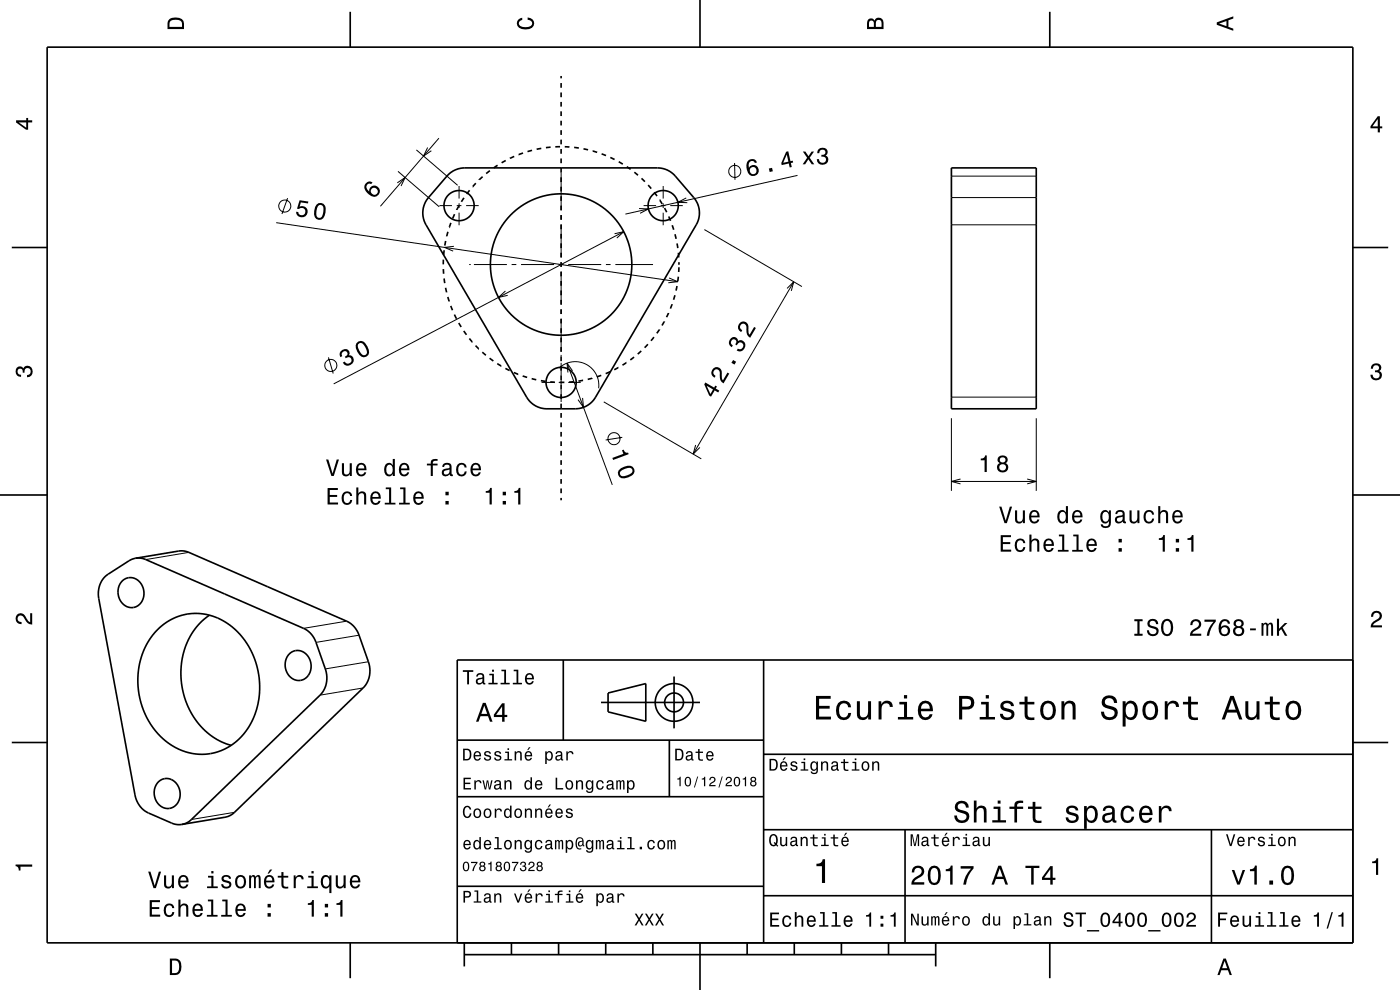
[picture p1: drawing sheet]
<svg xmlns="http://www.w3.org/2000/svg" width="297mm" height="210mm" viewBox="0 0 297 210" stroke-linecap="round" stroke-linejoin="round" font-family="sans-serif">
<g fill="none" stroke="#000" stroke-width=".21">
<path d="M84.3 38.8l1.6-1.1-.8 1.8M84.4 36.4l8.8 7.5M88.3 31.8l8.8 7.5M90.7 31.3l-.8 1.8 1.6-1.1M93.1 29.3l-12.4 14.5M97.4 39.5v2.6M119 36.6v8M140.7 39.5v2.6M155.8 34.6l.1 3.5M169.2 37.2l-36.5 8.2M201.8 37.4h18M58.6 47.2l85.2 12.6"/>
<path d="M61 42l-1.2 3.4M93.2 43.6h2.7M96.3 52.2l-2 .3 1.8 .8M96.9 43.6h1M97.4 43.1v1M97.4 45.1v2.7M98.9 43.6h2.6M99.5 56.1h.4M100.5 56.1h7M108.5 56.1h1M110.5 56.1h7M118.5 56.1h1"/>
<path d="M119 45.6v1M119 47.6v7M119 55.6v1M119 57.6v7M120.5 56.1h7M128.5 56.1h1M130.4 49.6l1.9-.5-1.5 1.4M130.5 56.1h8M132.3 49.1l-61.5 32.3M135.6 44.2l2 .1-1.8 .9M136.5 43.6h2.7M140.2 43.6h1"/>
<path d="M140.7 43.1v1M140.7 45.1v2.7M141.9 59l1.9 .8-2 .2M142.2 43.6h2.6M145.6 42l-1.8 .9 2 .1M149.4 48.7l20.7 12.1M168.4 59.8l-21.4 36.5M201.8 41.9h18M201.8 47.7h18M69.7 75.8l1 3.4M107.2 61.7l-1.4 1.4 1.9-.5M118.6 78.1a5 5 0 0 1 5.7-.8 5 5 0 0 1 2.7 5.1"/>
<path d="M119 65.6v1M119 67.6v7M119 75.3v.3M119 77v2.6M120.3 77l9.6 25.8M121.5 78.7l-1.2-1.7 .2 2M167 61.2l1.4-1.4-.5 1.9M114.9 81.1h2.6M118.5 81.1h1M119 80.6v1M119 82.6v2.7M120.5 81.1h2.7"/>
<path d="M123.6 84.4l.2 2-1.2-1.6M128.1 85.2l20.7 12.1M132 92.8l-3.5 .5M147.6 94.4l-.6 1.9 1.5-1.4M201.8 88.7v15.4M201.8 84.2h18M219.8 88.7v15.4M40.1 117.2l-9.2 1.5M201.8 102.1h18M203.8 101.6l-2 .5 2 .5M217.9 101.6l1.9 .5-1.9 .5M73.5 131.8l-9.1 1.5"/>
<path d="M76.2 134.7l-9.2 1.6M77 145.9l-9.1 1.6M78.2 140.4l-9.2 1.5M49.8 172.3l-9.2 1.5"/>
<circle cx="155.9" cy="36.4" r="1.28"/>
<circle cx="60.4" cy="43.7" r="1.28"/>
<circle cx="70.2" cy="77.5" r="1.28"/>
<circle cx="130.3" cy="93.1" r="1.28"/>
</g>
<g fill="none" stroke="#000" stroke-width=".35">
<path d="M10 10h277v190h-277zM74.3 2.5v7.5M119 16.1v.5M119 17.6v1M119 19.6v1M148.5 0v10M222.7 2.5v7.5M95 37.1a5 5 0 0 1 3.6-1.5h40.9a5 5 0 0 1 3.8 1.8l3.9 4.5a5 5 0 0 1 .5 5.8l-21.3 36.5a5 5 0 0 1-4.4 2.5h-6a5 5 0 0 1-4.3-2.5l-21.3-36.5a5 5 0 0 1 .5-5.8zM100.9 38.9l-.6 .7M102.4 37.5l-.8 .7M103.9 36.2l-.8 .6M105.6 35.1l-.9 .5"/>
<path d="M107.3 34.1l-.9 .4M109.1 33.2l-.9 .4M111 32.5l-1 .3M112.9 31.9l-1 .3M114.8 31.5l-1 .2M116.8 31.2l-1 .1M118.8 31.1h-1M119 21.6v1M119 23.6v1M119 25.6v1M119 27.6v1M119 29.6v1"/>
<path d="M119 31.6v1M119 33.6v1M119 35.6v1M119 37.6v1M119 39.6v1M119.8 31.1l1 .1M121.8 31.3l1 .1M123.8 31.6l1 .2M125.7 32l1 .3M127.6 32.6l1 .4M129.5 33.4l.9 .4M131.3 34.3l.8 .5"/>
<path d="M133 35.4l.8 .5M134.6 36.5l.7 .7M136.1 37.8l.7 .7M137.5 39.3l.7 .7M201.8 35.6h18v51.1h-18zM2.5 52.5h7.5M94.1 57.1v1M94.1 55.1l-.1 1M94.2 59.1l.2 1M94.2 53.1l-.1 1M94.5 51.1l-.1 1M95 49.2l-.2 .9"/>
<path d="M95.7 47.3l-.4 .9M96.4 45.4l-.4 .9M97.4 43.7l-.5 .8M98.4 42l-.5 .8M99.6 40.4l-.6 .8M119 41.6v1M119 43.6v1M119 45.6v1M119 47.6v1M119 49.6v1M119 51.6v1M119 53.6v1"/>
<path d="M119 55.6v1M119 57.6v1M119 59.6v1M138.8 40.8l.6 .8M139.9 42.4l.6 .9M141 44.1l.4 .9M141.9 45.9l.4 .9M142.6 47.8l.3 .9M143.2 49.7l.2 1M143.6 51.6l.2 1M143.9 58.7l-.1 1M143.9 53.6l.1 1"/>
<path d="M144 55.6v.6M144 56.7v1M287 52.5h7.5M94.5 61l.2 1M95 63l.3 .9M95.6 64.9l.4 .9M96.4 66.7l.4 .9M97.3 68.5l.5 .9M98.4 70.2l.6 .8M99.6 71.8l.6 .8M100.9 73.3l.7 .7M102.3 74.7l.8 .7"/>
<path d="M103.9 76l.8 .6M105.5 77.1l.8 .6M107.2 78.1l.9 .5M109 79l.9 .4M110.9 79.7l.9 .4M119 61.6v1M119 63.6v1M119 65.6v1M119 67.6v1M119 69.6v1M119 71.6v1M119 73.6v1"/>
<path d="M119 75.6v1M119 77.6v1M119 79.6v1M127.6 79.6l-1 .3M129.4 78.9l-.9 .4M131.2 78l-.9 .4M132.9 76.9l-.8 .6M134.5 75.7l-.8 .7M136 74.5l-.7 .6M137.4 73l-.6 .8M138.7 71.5l-.6 .8M139.9 69.9l-.6 .8"/>
<path d="M140.9 68.2l-.5 .8M141.8 66.4l-.4 .9M142.6 64.5l-.4 1M143.2 62.6l-.3 1M143.6 60.7l-.2 .9M112.8 80.3l1 .3M114.7 80.7l1 .2M116.7 81l1 .1M119 81.6v1M119 83.6v1M119 85.6v1M119 87.6v1"/>
<path d="M119 89.6v1M119 91.6v1M119 93.6v1M119 95.6v1M119 97.6v1M119 99.6v1M119.7 81.1h-1M121.7 81l-1 .1M123.7 80.7l-1 .1M125.6 80.2l-.9 .3M0 105h10M28.8 118.4l9.1-1.5 1.7 .1 33.9 14.8a5 5 0 0 1 2.7 2.9l2 5.7a5.4 5.4 0 0 1-1.2 5.5l-27.7 26.8-1.4 .6-9.3 1.6"/>
<path d="M28.8 118.4h1.1l1 .3 33.5 14.6a5 5 0 0 1 2.6 3l2 5.6a5.4 5.4 0 0 1-1.1 5.6l-27.3 26.3-.8 .7-1.2 .4M28.8 118.4l-1.2 .4-4.7 3a5 5 0 0 0-1.9 5.2l7.6 41.6a5.2 5.2 0 0 0 2.9 3.9l5.1 2.2 1.1 .2h.9M119 101.6v1M119 103.6v1M119 105.6v.5M287 105h10M25.9 123.2a2.76 2.76 0 0 1 3-.4 2.76 2.76 0 0 1 1.6 2.5 2.74 2.74 0 0 1-.9 2.9 2.74 2.74 0 0 1-3 .3 3.5 3.5 0 0 1-.7-5.3zM33.4 133.6l2.1-1.7 2.5-1.2 2.7-.5 2.8 .1 2.7 .8 2.3 1.4 2.3 2 1.7 2.3 1.4 2.6 .9 3.1 .3 3-.3 3.2-.8 3-1.3 2.6-1.6 2.1-2.4 2-2.2 1-2.4 .5-2.1 .1-2.4-.5-2.3-.9-1.9-1.2-1.9-1.7-1.6-2.1-1.3-2.4-.9-2.9-.4-2.7v-2.7l.4-2.7 .8-2.2 1.3-2.5zM44.4 130.5l-1.5 1.2-1.4 1.5-1.1 1.8-1 1.9-.6 2.1-.3 2.2-.1 2.2 .2 2.2 .5 2.2 .7 1.9 1.1 2.1 1.3 1.8 1.5 1.5 1.6 1.3 1.8 1 1.9 .7M61.4 138.7a2.79 2.79 0 0 1 3-.4 2.79 2.79 0 0 1 1.6 2.6 2.69 2.69 0 0 1-1.2 3 2.69 2.69 0 0 1-3.1-.2 3.5 3.5 0 0 1-.3-5zM119.5 140v17M162 140v60"/>
<path d="M287 140h-190v60M2.5 157.5h7.5M97 157h65M127.5 149h21M129 147l8-2v8l-8-2zM142 157v12M143 143.5v11M287 157.5h7.5M33.6 165.9a2.76 2.76 0 0 1 2.9-.5 2.76 2.76 0 0 1 1.7 2.5 2.74 2.74 0 0 1-.9 2.9 2.74 2.74 0 0 1-3 .3 3.5 3.5 0 0 1-.7-5.2zM97 169h65M162 176h125M162 160h125"/>
<path d="M192 176v24M257 176v24M97 188h65M162 190h125M74.3 200v7.5M98.5 202.5h100M98.5 200v5M108.5 200v2.5M118.5 200v2.5M128.5 200v2.5M138.5 200v2.5M148.5 200v10"/>
<path d="M158.5 200v2.5M168.5 200v2.5M178.5 200v2.5M188.5 200v2.5M198.5 200v5M222.7 200v7.5"/>
<circle cx="97.4" cy="43.6" r="3.2"/>
<circle cx="119" cy="56.1" r="15"/>
<circle cx="140.7" cy="43.6" r="3.2"/>
<circle cx="119" cy="81.1" r="3.2"/>
<circle cx="143" cy="149" r="2"/>
<circle cx="143" cy="149" r="4"/>
</g>
<g fill="#000">
<path d="M36 4a2.18 2.18 0 0 0-.5 2.2h3.5v-1.2a1.43 1.43 0 0 0-1.7-1.3zM36.3 4.4a2.15 2.15 0 0 1 2.2 .3l.1 1h-2.6v-1z" fill-rule="evenodd"/>
<path d="M109.9 4.2l.9-.4v.4a.7 .7 0 0 0-.7 .5 .7 .7 0 0 0 .3 .8 1.7 1.7 0 0 0 2.5-.5 .9 .9 0 0 0-1-.8v-.5a1.24 1.24 0 0 1 1.4 1.1 1.24 1.24 0 0 1-1 1.4 2.22 2.22 0 0 1-2.5-.7l-.2-.5z" fill-rule="evenodd"/>
<path d="M184.2 4.2l-.3 .7v1.3h3.5v-1.3a.98 .98 0 0 0-.7-1.1 .98 .98 0 0 0-1.2 .6 .84 .84 0 0 0-1.3-.2zM184.5 4.5a.54 .54 0 0 1 .6-.1 .54 .54 0 0 1 .3 .6v.7h-1zM185.9 4.4a.62 .62 0 0 1 .8-.1 .62 .62 0 0 1 .3 .6v.8h-1.2z" fill-rule="evenodd"/>
<path d="M258.1 4.7v.6l3.5 1.2v-.4l-1-.4v-1.4l1-.4v-.4zM258.6 5l1.6-.5v1z" fill-rule="evenodd"/>
<path d="M3.4 25.5v.5l2.1 1.5h.5v-1.5h.8v-.5h-.8v-.5h-.4v.5zM4 26h1.6v1.1z" fill-rule="evenodd"/>
<path d="M77.6 38.9a1.58 1.58 0 0 0 .6 2.3 1.26 1.26 0 0 0 1.9 .3 1.26 1.26 0 0 0 .1-1.8 1.11 1.11 0 0 0-1.3-.2 1.11 1.11 0 0 0-.6 1.1 1.02 1.02 0 0 1-.4-1.4 .58 .58 0 0 1 .8-.1l.3-.4a.99 .99 0 0 0-1.4 .2zM78.6 40.6a.75 .75 0 0 1 1.5 0 .75 .75 0 0 1-1.5 0z" fill-rule="evenodd"/>
<path d="M158.8 34a2.24 2.24 0 0 0 .7 3.3 1.16 1.16 0 0 0 1.4-.6 1.16 1.16 0 0 0-.5-1.5 1.16 1.16 0 0 0-1.5 .4 1.03 1.03 0 0 1 .5-1.4 .58 .58 0 0 1 .7 .4l.5-.1a1.1 1.1 0 0 0-1.8-.5zM159 36.2a.75 .75 0 0 1 1.5 0 .75 .75 0 0 1-1.5 0zM163.1 35.8l.2 .7 .7-.2-.2-.7zM166.8 32.2l-1.1 2.4 .1 .4 1.5-.3 .2 .8 .5-.1-.2-.8 .5-.1-.1-.4-.5 .1-.5-2.1zM166.9 32.8l.4 1.5-1.1 .2z" fill-rule="evenodd"/>
<path d="M170.3 32.1l.9 1.4-.9 1.4h.5l.7-1.1 .7 1.1h.5l-.9-1.4 .9-1.4h-.5l-.7 1-.6-1zM173.7 31.6l-.3 .9h.4a.62 .62 0 0 1 .3-.8 .62 .62 0 0 1 .8 .3 .62 .62 0 0 1-.2 .8h-.5v.4a.72 .72 0 0 1 1 .5 .72 .72 0 0 1-.5 .9 .72 .72 0 0 1-.9-.5l-.1-.3h-.4a1.18 1.18 0 0 0 1.5 1.2 1.18 1.18 0 0 0 .6-1.9l-.2-.1a.9 .9 0 0 0 .3-1.1 .9 .9 0 0 0-1-.6z" fill-rule="evenodd"/>
<path d="M292.3 24.7l-1.6 2.1v.4h1.6v.9h.4v-.9h.5v-.4h-.5v-2.1zM292.3 25.2v1.6h-1.1z" fill-rule="evenodd"/>
<path d="M63.6 42.5l-.6 1.8h.4a.79 .79 0 0 1 1.2 0 .79 .79 0 0 1-.1 1.2 .79 .79 0 0 1-1.2-.3v-.2l-.5-.1a1.21 1.21 0 0 0 1.3 1.3 1.21 1.21 0 0 0 1.1-1.5 1.21 1.21 0 0 0-1.6-.8l.2-1 1.5 .3 .1-.5zM67.2 43.4a2.66 2.66 0 0 0-.1 3.1 1.14 1.14 0 0 0 1.8-.7 2.3 2.3 0 0 0-.3-2.6l-.5-.2-.5 .1zM67.5 43.7a.63 .63 0 0 1 .6-.2 .63 .63 0 0 1 .5 .4 2.75 2.75 0 0 1-.6 2.3l-.7-.1a2.29 2.29 0 0 1 .2-2.4z" fill-rule="evenodd"/>
<path d="M72.3 74.5a1.06 1.06 0 0 0-.1 1.3l.4-.2a.62 .62 0 0 1-.1-.9 .62 .62 0 0 1 .9-.1 .62 .62 0 0 1 .2 .8l-.5 .3 .2 .3a.72 .72 0 0 1 1.1 0 .72 .72 0 0 1 0 1 .72 .72 0 0 1-1.1 0l-.2-.3-.4 .2a1.18 1.18 0 0 0 1.9 .4 1.18 1.18 0 0 0-.3-1.9h-.3a.9 .9 0 0 0-.2-1.2 .9 .9 0 0 0-1.2 0zM75.6 72.8a2.43 2.43 0 0 0 1.6 3 1.13 1.13 0 0 0 1-1.6 2.3 2.3 0 0 0-1.7-1.9l-.5 .1zM76 73l.6-.3a2.37 2.37 0 0 1 1.2 2.4l-.6 .3a2.38 2.38 0 0 1-1.2-2.4z" fill-rule="evenodd"/>
<path d="M291.1 77.4a1.08 1.08 0 0 1 1.4-.2 1.08 1.08 0 0 1 .4 1.2l-.3 .3a1.06 1.06 0 0 1 .5 1.3 1.06 1.06 0 0 1-1.2 .7 1.1 1.1 0 0 1-1.2-1.2h.5a.71 .71 0 0 0 1 .8 .71 .71 0 0 0 .1-1.3h-.6v-.4a.61 .61 0 0 0 .8-.3 .61 .61 0 0 0-.2-.8 .61 .61 0 0 0-.9 .2l-.1 .5h-.5z" fill-rule="evenodd"/>
<path d="M3.6 78a.86 .86 0 0 1 1.4 .2 1.06 1.06 0 0 1 1.2-.6 1.06 1.06 0 0 1 .7 1.2 1.1 1.1 0 0 1-1.2 1.2v-.4a.71 .71 0 0 0 .8-1 .71 .71 0 0 0-1.3-.1v.6h-.4a.61 .61 0 0 0-.3-.8 .61 .61 0 0 0-.8 .2 .61 .61 0 0 0 .2 .8l.6 .2v.4a1.15 1.15 0 0 1-1.2-.6 1.15 1.15 0 0 1 .3-1.3z" fill-rule="evenodd"/>
<path d="M69.2 97.5l1.1 3.5h.5l1.1-3.5h-.5l-.8 2.9-.9-2.9zM72.5 98.3v1.7a.89 .89 0 0 0 .6 1 .89 .89 0 0 0 1.1-.4v.4h.4v-2.7h-.4v1.5a.65 .65 0 0 1-.4 .8 .65 .65 0 0 1-.8-.3v-2zM75.8 98.6a1.54 1.54 0 0 0 .8 2.5 1.06 1.06 0 0 0 1.1-.9h-.4l-.3 .3-.3 .2a.76 .76 0 0 1-.7-1h1.7a1.16 1.16 0 0 0-.4-1.3 1.16 1.16 0 0 0-1.5 .2zM76.2 98.8a.66 .66 0 0 1 .8-.2 .66 .66 0 0 1 .3 .8h-1.3zM81.8 98.6a1.57 1.57 0 0 0 .7 2.5l.5-.2 .3-.3v.4h.5v-3.6h-.5v1.3a.9 .9 0 0 0-1.5-.1zM82.1 98.8a.62 .62 0 0 1 .7-.2 .62 .62 0 0 1 .5 .6 1.12 1.12 0 0 1-.7 1.5 1.19 1.19 0 0 1-.5-1.9zM84.9 98.6a1.54 1.54 0 0 0 .8 2.5 1.05 1.05 0 0 0 1.1-.9h-.4l-.3 .3-.3 .2a.76 .76 0 0 1-.7-1h1.8a1.16 1.16 0 0 0-.5-1.3 1.16 1.16 0 0 0-1.5 .2zM85.3 98.8a.66 .66 0 0 1 .8-.2 .66 .66 0 0 1 .3 .8h-1.3zM90.6 98.4v.3h.8v2.3h.4v-2.3h1v-.3h-1l.1-.4 .3-.2h.6v-.4a1.04 1.04 0 0 0-1.4 .7v.3zM94.1 98.4l-.3 .7h.4a.55 .55 0 0 1 .7-.6 .55 .55 0 0 1 .4 .8h-.2a1 1 0 0 0-1.1 .3 1 1 0 0 0-.2 1 .94 .94 0 0 0 1.6 0l.1 .3 .6 .1v-.4h-.3v-1.6a1.02 1.02 0 0 0-.7-.8 1.02 1.02 0 0 0-1 .2zM94.3 99.9l1.1-.3a.77 .77 0 0 1-.2 .9 .77 .77 0 0 1-.9 .1l-.1-.4zM97.1 98.6a1.53 1.53 0 0 0 .8 2.5 1.05 1.05 0 0 0 1.1-1.1h-.4a.67 .67 0 0 1-.7 .7 .67 .67 0 0 1-.6-.6 1.12 1.12 0 0 1 .6-1.5 .59 .59 0 0 1 .7 .6h.4a1.09 1.09 0 0 0-.8-1 1.09 1.09 0 0 0-1.1 .4zM100.1 98.6a1.54 1.54 0 0 0 .8 2.5 1.05 1.05 0 0 0 1.1-.9h-.4l-.3 .3-.3 .2a.76 .76 0 0 1-.7-1h1.7a1.16 1.16 0 0 0-.5-1.3 1.16 1.16 0 0 0-1.4 .2zM100.4 98.8a.66 .66 0 0 1 .8-.2 .66 .66 0 0 1 .4 .8h-1.3z" fill-rule="evenodd"/>
<path d="M129.9 97.1l.2 .5 3.3-1.3-.1-.3a.77 .77 0 0 1-1-.6l-.3 .1 .2 .8zM131.3 99.8a1.13 1.13 0 0 0 0 1.2 1.13 1.13 0 0 0 1.2 .5 2.32 2.32 0 0 0 2.1-1.5 1.15 1.15 0 0 0-1.4-1.2l-1.5 .5zM131.7 100a2.74 2.74 0 0 1 2.2-.6l.3 .6a2.38 2.38 0 0 1-2.5 .9l-.2-.6z" fill-rule="evenodd"/>
<path d="M149.6 81.1l-.2 .4 1.1 2.4 .3 .2 .8-1.3 .8 .5 .2-.4-.8-.5 .3-.4-.4-.2-.2 .4zM149.9 81.8l1.4 .8-.6 1zM151.4 78.1a1.16 1.16 0 0 0 .2 2l.2-.4a.71 .71 0 0 1-.5-.8 .71 .71 0 0 1 .9-.5 .71 .71 0 0 1 .5 .8 1.81 1.81 0 0 0 .8 2.1l1.2-2-.4-.3-.9 1.7a2.22 2.22 0 0 1-.3-1.9 1.07 1.07 0 0 0-1.7-.7zM155.5 76.4l-.3 .6 .6 .3 .4-.6zM155.1 71.7a1.11 1.11 0 0 0 .1 1.9l.3-.3a.62 .62 0 0 1-.5-.7 .62 .62 0 0 1 .6-.6 .62 .62 0 0 1 .6 .6l-.2 .5 .3 .2a.72 .72 0 0 1 .9-.6 .72 .72 0 0 1 .5 .8 .72 .72 0 0 1-.9 .6l-.3-.1-.2 .4a1.18 1.18 0 0 0 1.8-.7 1.18 1.18 0 0 0-1.3-1.5l-.2 .2a.86 .86 0 0 0-.6-.9 .86 .86 0 0 0-.9 .2zM157 68.4a1.16 1.16 0 0 0 .2 2l.3-.4a.7 .7 0 0 1-.5-.8 .7 .7 0 0 1 .9-.5 .7 .7 0 0 1 .5 .9 1.8 1.8 0 0 0 .7 2l1.3-2-.4-.2-1 1.6a2.22 2.22 0 0 1-.2-1.9 1.08 1.08 0 0 0-1.8-.7z" fill-rule="evenodd"/>
<path d="M69.5 103.5v3.5h2.2v-.4h-1.7v-1.2h1.5v-.4h-1.5v-1.1h1.7v-.4zM72.8 104.6a1.53 1.53 0 0 0 .8 2.5 1.06 1.06 0 0 0 1.1-1h-.4a.67 .67 0 0 1-.6 .6 .67 .67 0 0 1-.7-.6 1.12 1.12 0 0 1 .6-1.5 .59 .59 0 0 1 .7 .6h.4a1.09 1.09 0 0 0-.8-1 1.09 1.09 0 0 0-1.1 .4zM75.6 103.4v3.6h.4v-1.5a.63 .63 0 0 1 .6-.9 .63 .63 0 0 1 .6 .7v1.7h.5v-1.8a.88 .88 0 0 0-.6-.9 .88 .88 0 0 0-1.1 .4v-1.3zM78.9 104.6a1.54 1.54 0 0 0 .7 2.5 1.07 1.07 0 0 0 1.1-.9h-.4l-.2 .4-.4 .1a.76 .76 0 0 1-.7-.9h1.8a1.16 1.16 0 0 0-.5-1.4 1.16 1.16 0 0 0-1.4 .2zM79.2 104.8a.66 .66 0 0 1 .8-.1 .66 .66 0 0 1 .3 .7h-1.3zM81.8 103.4v.4h.7v2.8h-.9v.4h2.3v-.4h-.9v-3.2zM84.9 103.4v.4h.7v2.8h-.9v.4h2.2v-.4h-.9v-3.2zM88 104.6a1.55 1.55 0 0 0 .8 2.5 1.07 1.07 0 0 0 1-.9h-.4l-.2 .4-.4 .1a.76 .76 0 0 1-.7-.9h1.8a1.17 1.17 0 0 0-.5-1.4 1.17 1.17 0 0 0-1.4 .2zM88.3 104.8a.66 .66 0 0 1 .8-.1 .66 .66 0 0 1 .3 .7h-1.3zM94.5 106.3v.7h.7v-.7zM94.5 104.3v.8h.7v-.8z" fill-rule="evenodd"/>
<path d="M103 104.2v.3h.9v2.5h.4v-3.5h-.3a.78 .78 0 0 1-1 .7zM106.6 106.3v.7h.7v-.7zM106.6 104.3v.8h.7v-.8zM109.1 104.2v.3h.8v2.5h.5v-3.5h-.4a.77 .77 0 0 1-.9 .7z" fill-rule="evenodd"/>
<path d="M208.1 97.3v.3h.8v2.5h.4v-3.5h-.3a.77 .77 0 0 1-.9 .7zM211.9 96.9a.84 .84 0 0 0 .2 1.3 1.11 1.11 0 0 0-.4 1.6 1.11 1.11 0 0 0 1.5 .3 1.03 1.03 0 0 0 .7-.9 1.03 1.03 0 0 0-.6-1 .89 .89 0 0 0 .4-1.1 .89 .89 0 0 0-1-.5zM212 99.2a.71 .71 0 0 1 1.4 0 .71 .71 0 0 1-1.4 0zM212.1 97.6a.6 .6 0 0 1 1.2 0 .6 .6 0 0 1-1.2 0z" fill-rule="evenodd"/>
<path d="M212.3 113.5v3.5h2.2v-.4h-1.7v-1.2h1.5v-.4h-1.5v-1.1h1.7v-.4zM215.6 114.6a1.53 1.53 0 0 0 .8 2.5 1.05 1.05 0 0 0 1.1-1h-.4a.67 .67 0 0 1-.6 .6 .67 .67 0 0 1-.7-.6 1.12 1.12 0 0 1 .6-1.5 .6 .6 0 0 1 .7 .6h.4a1.09 1.09 0 0 0-.8-1 1.09 1.09 0 0 0-1.1 .4zM218.4 113.4v3.6h.4v-1.5a.63 .63 0 0 1 .4-.8 .63 .63 0 0 1 .8 .3v2h.5v-1.8a.88 .88 0 0 0-.6-.9 .88 .88 0 0 0-1.1 .4v-1.3zM221.7 114.6a1.54 1.54 0 0 0 .7 2.5 1.06 1.06 0 0 0 1.1-.9h-.4l-.2 .4-.4 .1a.75 .75 0 0 1-.7-.9h1.8a1.16 1.16 0 0 0-.5-1.4 1.16 1.16 0 0 0-1.4 .2zM222 114.8a.66 .66 0 0 1 .8-.1 .66 .66 0 0 1 .3 .7h-1.3zM224.6 113.4v.4h.7v2.8h-.9v.4h2.3v-.4h-.9v-3.2zM227.7 113.4v.4h.7v2.8h-.9v.4h2.2v-.4h-.9v-3.2zM230.8 114.6a1.54 1.54 0 0 0 .8 2.5 1.06 1.06 0 0 0 1-.9h-.4l-.2 .4-.4 .1a.75 .75 0 0 1-.7-.9h1.8a1.17 1.17 0 0 0-.5-1.4 1.17 1.17 0 0 0-1.4 .2zM231.1 114.8a.66 .66 0 0 1 .8-.1 .66 .66 0 0 1 .3 .7h-1.3zM237.3 116.3v.7h.7v-.7zM237.3 114.3v.8h.7v-.8z" fill-rule="evenodd"/>
<path d="M212 107.5l1.1 3.5h.5l1.1-3.5h-.5l-.8 2.9-1-2.9zM215.3 108.3v1.7a.89 .89 0 0 0 .6 1 .89 .89 0 0 0 1.1-.4v.4h.4v-2.7h-.4v1.5a.65 .65 0 0 1-.4 .8 .65 .65 0 0 1-.8-.3v-2zM218.6 108.6a1.54 1.54 0 0 0 .8 2.5 1.06 1.06 0 0 0 1.1-.9h-.4l-.3 .3-.3 .2a.76 .76 0 0 1-.7-1h1.7a1.16 1.16 0 0 0-.4-1.3 1.16 1.16 0 0 0-1.5 .2zM219 108.8a.66 .66 0 0 1 .8-.2 .66 .66 0 0 1 .3 .8h-1.3zM224.6 108.6a1.58 1.58 0 0 0 .7 2.5l.5-.2 .3-.3v.4h.5v-3.6h-.5v1.3a.89 .89 0 0 0-1.5-.1zM224.9 108.8a.62 .62 0 0 1 .7-.2 .62 .62 0 0 1 .5 .6 1.11 1.11 0 0 1-.7 1.5 1.19 1.19 0 0 1-.5-1.9zM227.7 108.6a1.54 1.54 0 0 0 .8 2.5 1.05 1.05 0 0 0 1.1-.9h-.4l-.3 .3-.3 .2a.76 .76 0 0 1-.7-1h1.8a1.16 1.16 0 0 0-.5-1.3 1.16 1.16 0 0 0-1.5 .2zM228.1 108.8a.66 .66 0 0 1 .8-.2 .66 .66 0 0 1 .3 .8h-1.3zM233.7 108.6a1.57 1.57 0 0 0 .7 2.5l.5-.2 .3-.3a.73 .73 0 0 1-.3 1 .73 .73 0 0 1-1-.4h-.4a1.1 1.1 0 0 0 1.3 .9 1.1 1.1 0 0 0 .9-1.2v-2.6h-.5v.4l-.3-.4a.89 .89 0 0 0-1.2 .3zM234 108.8a.63 .63 0 0 1 .7-.2 .63 .63 0 0 1 .5 .6 1.1 1.1 0 0 1-.7 1.5 1.19 1.19 0 0 1-.5-1.9zM236.9 108.4l-.3 .7h.4a.55 .55 0 0 1 .7-.6 .55 .55 0 0 1 .4 .8h-.2a1 1 0 0 0-1.1 .3 1 1 0 0 0-.2 1 .94 .94 0 0 0 1.6 0l.1 .3 .6 .1v-.4h-.3v-.2v-1.4a1.02 1.02 0 0 0-.7-.8 1.02 1.02 0 0 0-1 .2zM237.1 109.9l1.1-.3a.77 .77 0 0 1-.2 .9 .77 .77 0 0 1-.9 .1l-.1-.4zM239.6 108.3v1.7a.89 .89 0 0 0 .6 1 .89 .89 0 0 0 1.1-.4v.4h.4v-2.7h-.4v1.5a.65 .65 0 0 1-.4 .8 .65 .65 0 0 1-.8-.3v-2zM242.9 108.6a1.53 1.53 0 0 0 .8 2.5 1.06 1.06 0 0 0 1.1-1.1h-.4a.67 .67 0 0 1-.6 .7 .67 .67 0 0 1-.7-.6 1.12 1.12 0 0 1 .6-1.5 .6 .6 0 0 1 .7 .6h.4a1.09 1.09 0 0 0-.7-1 1.09 1.09 0 0 0-1.2 .4zM245.7 107.4v3.6h.4v-1.6a.64 .64 0 0 1 .4-.8 .64 .64 0 0 1 .8 .4l.1 2h.4v-1.8a.88 .88 0 0 0-.6-1 .88 .88 0 0 0-1.1 .5v-1.3zM249 108.6a1.54 1.54 0 0 0 .8 2.5 1.06 1.06 0 0 0 1.1-.9h-.5l-.2 .3-.4 .2a.76 .76 0 0 1-.7-1h1.8a1.17 1.17 0 0 0-.5-1.3 1.17 1.17 0 0 0-1.4 .2zM249.3 108.8a.66 .66 0 0 1 .8-.2 .66 .66 0 0 1 .3 .8h-1.3z" fill-rule="evenodd"/>
<path d="M245.8 114.2v.3h.9v2.5h.4v-3.5h-.3a.77 .77 0 0 1-1 .7zM249.4 116.3v.7h.7v-.7zM249.4 114.3v.8h.7v-.8zM251.9 114.2v.3h.8v2.5h.5v-3.5h-.4a.77 .77 0 0 1-.9 .7z" fill-rule="evenodd"/>
<path d="M3.6 130.4a1.22 1.22 0 0 1 2 .7l.4 .6 .4 .3v-1.9h.4v2.4a1.8 1.8 0 0 1-1.7-1.4 .71 .71 0 0 0-.9-.5 .71 .71 0 0 0-.5 .8 .71 .71 0 0 0 .9 .5v.5a1.18 1.18 0 0 1-1.2-.7 1.18 1.18 0 0 1 .2-1.3z" fill-rule="evenodd"/>
<path d="M240.6 131.4v.4h.7v2.6h-.7v.5h1.8v-.5h-.6v-2.6h.6v-.4zM243.7 131.6a.96 .96 0 0 0-.3 1 .96 .96 0 0 0 1 .6 .77 .77 0 0 1 .9 1 .83 .83 0 0 1-.9 .3 .83 .83 0 0 1-.6-.8h-.5a1.21 1.21 0 0 0 1.5 1.3 1.21 1.21 0 0 0 .7-1.8l-.8-.3a.71 .71 0 0 1-.8-.7 .7 .7 0 0 1 .7-.5 .7 .7 0 0 1 .7 .7h.4a1.16 1.16 0 0 0-.7-1.1 1.16 1.16 0 0 0-1.3 .3zM246.6 131.7a2.54 2.54 0 0 0 .5 3.1 1.21 1.21 0 0 0 1.7-.9 1.93 1.93 0 0 0-.9-2.6l-.8 .1zM247.3 131.8l.3-.1a1.7 1.7 0 0 1 .3 2.7l-.3 .1a1.69 1.69 0 0 1-.3-2.7zM252.8 131.7l-.3 .9h.5a.71 .71 0 0 1 .5-.8 .71 .71 0 0 1 .8 .5 .71 .71 0 0 1-.5 .8 1.81 1.81 0 0 0-1.4 1.8h2.4v-.5h-1.9a2.23 2.23 0 0 1 1.5-1.1 1.13 1.13 0 0 0 .1-1.7 1.13 1.13 0 0 0-1.7 .1zM255.5 131.4v.5h1.9a5.2 5.2 0 0 0-1.4 3h.5a5.3 5.3 0 0 1 1.4-3v-.5zM259.1 131.6a2.39 2.39 0 0 0 .1 3.3 1.16 1.16 0 0 0 1.6-.4 1.16 1.16 0 0 0-.2-1.5 1.16 1.16 0 0 0-1.6 0 1.03 1.03 0 0 1 .8-1.3 .58 .58 0 0 1 .7 .6h.4a1.12 1.12 0 0 0-.7-.9 1.12 1.12 0 0 0-1.1 .2zM259 133.8a.75 .75 0 0 1 1.5 0 .75 .75 0 0 1-1.5 0zM262 131.6a.83 .83 0 0 0 .1 1.4 1.11 1.11 0 0 0-.4 1.5 1.11 1.11 0 0 0 1.6 .4 1.03 1.03 0 0 0 .7-.9 1.03 1.03 0 0 0-.6-1 .89 .89 0 0 0 .4-1.1 .89 .89 0 0 0-1-.6zM262 133.9a.75 .75 0 0 1 1.5 0 .75 .75 0 0 1-1.5 0zM262.2 132.3a.59 .59 0 0 1 1.1 0 .59 .59 0 0 1-1.1 0zM265.2 133.3v.4h1.2v-.4zM267.6 132.2v2.7h.4l.1-2.1 .1-.3h.3l.1 .2 .1 2.2h.3l.1-2.1 .3-.4 .2 .2 .1 .4v1.9h.4v-1.9a.69 .69 0 0 0-.6-.9l-.5 .3-.2-.2-.3-.1-.5 .3v-.2zM270.9 131.2v3.7h.4v-1l.5-.4 .8 1.4h.5l-1-1.8 1-.9h-.5l-1.3 1.2v-2.2z" fill-rule="evenodd"/>
<path d="M291.2 129.9a1.18 1.18 0 0 1 1.9 .3 1.18 1.18 0 0 1-1 1.7l-.5 .3-.3 .5h1.9v.4h-2.4a1.8 1.8 0 0 1 1.4-1.8 .71 .71 0 0 0 .5-.8 .71 .71 0 0 0-.9-.5 .71 .71 0 0 0-.5 .8h-.4z" fill-rule="evenodd"/>
<path d="M98.2 158.8v2.5h.9a1.37 1.37 0 0 0 .7-2.2 1.56 1.56 0 0 0-1.6-.3zM98.6 159.1a.98 .98 0 0 1 1.1 .7 .98 .98 0 0 1-.6 1.2h-.5zM100.7 159.6a1.04 1.04 0 0 0-.2 1.2 1.04 1.04 0 0 0 1 .5l.5-.5h-.3l-.4 .3a.54 .54 0 0 1-.5-.7h1.3a.83 .83 0 0 0-.4-.9 .83 .83 0 0 0-1 .1zM100.9 159.7l.2-.1a.47 .47 0 0 1 .5 .1 .47 .47 0 0 1 .1 .5h-.9zM102.9 159.5l-.2 .1a.69 .69 0 0 0 .9 .9l.2 .1a.43 .43 0 0 1-.4 .5 .43 .43 0 0 1-.4-.4h-.3a.74 .74 0 0 0 .9 .7 .74 .74 0 0 0 .5-1l-1-.4a.38 .38 0 0 1 .3-.5 .38 .38 0 0 1 .4 .4h.3a.78 .78 0 0 0-1.2-.4zM105.1 159.5l-.2 .1a.69 .69 0 0 0 .9 .9l.2 .1a.43 .43 0 0 1-.4 .5 .43 .43 0 0 1-.5-.4h-.3a.74 .74 0 0 0 .9 .7 .74 .74 0 0 0 .5-1l-.9-.4a.38 .38 0 0 1 .3-.5 .38 .38 0 0 1 .4 .4h.3a.77 .77 0 0 0-1.2-.4zM107.2 159.4v.3h.5v1.3h-.7v.3h1.6v-.3h-.6v-1.6zM107.7 158.7v.4h.3v-.4zM109.2 159.4v1.9h.3v-1.1a.45 .45 0 0 1 .4-.6 .45 .45 0 0 1 .5 .5v1.2h.3v-1.3a.63 .63 0 0 0-.5-.7 .63 .63 0 0 0-.7 .4v-.3zM112.2 158.5l-.4 .6h.3l.5-.6zM111.5 159.6a1.04 1.04 0 0 0-.2 1.2 1.04 1.04 0 0 0 1.1 .5l.5-.5h-.3l-.5 .3a.54 .54 0 0 1-.5-.7h1.3a.83 .83 0 0 0-.4-.9 .83 .83 0 0 0-1 .1zM111.8 159.7l.1-.1a.48 .48 0 0 1 .5 .1 .48 .48 0 0 1 .2 .5h-1zM115.7 159.4v2.7h.3v-1.1a.66 .66 0 0 0 .7 .4 .66 .66 0 0 0 .5-.6 .91 .91 0 0 0 0-1.1 .91 .91 0 0 0-1-.3l-.2 .3v-.3zM116.1 159.8a.45 .45 0 0 1 .5-.2 .45 .45 0 0 1 .3 .4 .65 .65 0 0 1 .1 .8 .65 .65 0 0 1-.7 .2 .98 .98 0 0 1-.2-1.2zM118.1 159.5l-.2 .4h.3a.39 .39 0 0 1 .4-.3 .39 .39 0 0 1 .3 .5h-.1a.65 .65 0 0 0-1 .4 .65 .65 0 0 0 .6 .9l.6-.3 .1 .2h.4v-.2l-.2-.1v-1.1a.72 .72 0 0 0-.5-.6 .72 .72 0 0 0-.7 .2zM118.2 160.6l.8-.3a.55 .55 0 0 1-.2 .7 .55 .55 0 0 1-.6 0zM120.1 159.4v1.9h.4v-1.1a.47 .47 0 0 1 .2-.6 .47 .47 0 0 1 .6 .2v.2h.4a.64 .64 0 0 0-.5-.7 .64 .64 0 0 0-.8 .4v-.3z" fill-rule="evenodd"/>
<path d="M98.2 142.2v.3h.9v2.7h.4v-2.7h.9v-.3zM101.3 143l-.3 .5h.4a.47 .47 0 0 1 .5-.4 .47 .47 0 0 1 .4 .6l-.2 .1a.84 .84 0 0 0-1 .2 .84 .84 0 0 0 0 1.1 .9 .9 0 0 0 1.3-.2l.1 .2 .5 .1v-.3l-.3-.1v-1.3a.87 .87 0 0 0-1.4-.5zM101.4 144.3l.9-.3a.66 .66 0 0 1-.1 .7 .66 .66 0 0 1-.8 .1zM103.8 142.9v.3h.6v1.6h-.8v.4h2v-.4h-.8v-1.9zM104.4 142.1v.4h.4v-.4zM106.4 142.1v.3h.6v2.4h-.8v.4h1.9v-.4h-.7v-2.7zM109 142.1v.3h.6v2.4h-.8v.4h1.9v-.4h-.7v-2.7zM111.6 143.1a1.32 1.32 0 0 0 .7 2.1 .9 .9 0 0 0 .9-.7h-.3l-.2 .3-.4 .1a.65 .65 0 0 1-.6-.8h1.6a1 1 0 0 0-.4-1.2 1 1 0 0 0-1.3 .2zM111.9 143.3a.57 .57 0 0 1 .7-.1 .57 .57 0 0 1 .3 .6h-1.2z" fill-rule="evenodd"/>
<path d="M102.4 149.1l-1.4 4h.5l.4-1.2h1.6l.4 1.2h.6l-1.5-4zM102.7 149.7l.7 1.7h-1.3zM106.5 149.2l-1.7 2.4v.5h1.7v1h.5v-1h.6v-.5h-.6v-2.4zM106.5 149.9v1.7h-1.3z" fill-rule="evenodd"/>
<path d="M143.2 158.8v2.5h.9a1.37 1.37 0 0 0 .7-2.2 1.56 1.56 0 0 0-1.6-.3zM143.6 159.1a.98 .98 0 0 1 1.1 .7 .98 .98 0 0 1-.6 1.2h-.5zM145.7 159.5l-.2 .4h.3a.39 .39 0 0 1 .5-.3 .39 .39 0 0 1 .3 .5h-.2a.65 .65 0 0 0-.9 .4 .65 .65 0 0 0 .5 .9l.7-.3v.2h.4v-.2l-.1-.1-.1-1.1a.73 .73 0 0 0-.4-.6 .73 .73 0 0 0-.8 .2zM145.8 160.6l.8-.3a.55 .55 0 0 1-.1 .7 .55 .55 0 0 1-.7 0zM148.1 158.9v.5h-.5v.3h.5v1.3a.75 .75 0 0 0 1 .4v-.3a.48 .48 0 0 1-.7-.3v-1.1h.7v-.3h-.7v-.5zM150 159.6a1.04 1.04 0 0 0-.2 1.2 1.04 1.04 0 0 0 1.1 .5l.5-.5h-.4l-.4 .3a.54 .54 0 0 1-.5-.7h1.3a.83 .83 0 0 0-.4-.9 .83 .83 0 0 0-1 .1zM150.3 159.7l.1-.1a.48 .48 0 0 1 .5 .1 .48 .48 0 0 1 .2 .5h-1z" fill-rule="evenodd"/>
<path d="M173.1 147.6v5h3.2v-.6h-2.5v-1.7h2.2v-.6h-2.2v-1.5h2.4v-.6zM177.8 149.2a2.59 2.59 0 0 0 .5 3.4 1.58 1.58 0 0 0 2.3-1.4h-.6a.95 .95 0 0 1-.9 1 .95 .95 0 0 1-1-.9 1.59 1.59 0 0 1 .9-2.1 .85 .85 0 0 1 .9 .8h.7a1.56 1.56 0 0 0-1.1-1.3 1.56 1.56 0 0 0-1.7 .5zM181.8 148.8v2.5a1.27 1.27 0 0 0 .9 1.4 1.27 1.27 0 0 0 1.5-.7v.6h.6v-3.8h-.6v2.2a.92 .92 0 0 1-.6 1.1 .92 .92 0 0 1-1.2-.4v-2.9zM186.4 148.8v3.8h.6v-2.2a.95 .95 0 0 1 .5-1.1 .95 .95 0 0 1 1.2 .3l.1 .4h.6a1.28 1.28 0 0 0-1-1.4 1.28 1.28 0 0 0-1.4 .8v-.6zM190.8 148.9v.5h1v2.7h-1.3v.5h3.2v-.5h-1.3v-3.2zM191.8 147.4v.8h.6v-.8zM195.1 149.2a2.62 2.62 0 0 0 .5 3.4 1.57 1.57 0 0 0 2.2-1.1h-.6l-.3 .5-.5 .2a1.08 1.08 0 0 1-1-1.3h2.5a1.66 1.66 0 0 0-.7-2 1.66 1.66 0 0 0-2.1 .3zM195.6 149.5a.94 .94 0 0 1 1.2-.2 .94 .94 0 0 1 .5 1h-1.9zM203.5 147.6v5h.6v-2.1h.8a1.47 1.47 0 0 0 1.8-1.2 1.47 1.47 0 0 0-1.5-1.7zM204.1 148.2a1.6 1.6 0 0 1 1.8 .5 .86 .86 0 0 1 0 .9 .86 .86 0 0 1-.9 .3h-.9zM208.1 148.9v.5h1v2.7h-1.3v.5h3.3v-.5h-1.3v-3.2zM209.1 147.4v.8h.7v-.8zM212.6 148.9a1.08 1.08 0 0 0-.3 1.2 1.08 1.08 0 0 0 1 .7l1.1 .4a.57 .57 0 0 1 .2 .6 .57 .57 0 0 1-.5 .4 .96 .96 0 0 1-1.4-.8h-.6a1.6 1.6 0 0 0 1.3 1.4 1.6 1.6 0 0 0 1.7-.8 1.13 1.13 0 0 0-1-1.6l-1.1-.3-.2-.4a.87 .87 0 0 1 .9-.5 .87 .87 0 0 1 .8 .6h.6a1.4 1.4 0 0 0-2.1-1.1zM217.4 147.8v1.1h-1.1v.5h1.1v2.6l.2 .4 .4 .3h1.4v-.5a.97 .97 0 0 1-1.4-.5v-2.3h1.4v-.5h-1.4v-1.1zM221.1 149.2a2.56 2.56 0 0 0 .5 3.4 1.72 1.72 0 0 0 1.8-.2 1.72 1.72 0 0 0 .6-1.7 1.7 1.7 0 0 0-.9-1.9 1.7 1.7 0 0 0-2 .4zM221.6 149.6a.96 .96 0 0 1 1-.4 .96 .96 0 0 1 .7 .8 1.59 1.59 0 0 1-1 2.2 1.19 1.19 0 0 1-1-1.5zM225.2 148.8v3.8h.6v-2.2a.97 .97 0 0 1 .5-1.1 .97 .97 0 0 1 1.1 .2l.1 .7v2.4h.7v-2.5a1.27 1.27 0 0 0-.9-1.4 1.27 1.27 0 0 0-1.5 .6v-.5zM234.1 147.9a1.38 1.38 0 0 0-.3 1.5 1.38 1.38 0 0 0 1.3 .9 1.25 1.25 0 0 1 1.4 .9 1.15 1.15 0 0 1-1.3 .9 1.15 1.15 0 0 1-1-1.1h-.7a1.8 1.8 0 0 0 1.7 1.8 1.8 1.8 0 0 0 1.9-1.6 1.46 1.46 0 0 0-1.5-1.4l-.6-.2a.83 .83 0 0 1-.5-1.1 .83 .83 0 0 1 1.2-.3l.5 .5 .1 .4h.7a1.67 1.67 0 0 0-1-1.6 1.67 1.67 0 0 0-1.9 .4zM238.2 148.8v5.3h.6v-2.1a1.32 1.32 0 0 0 1.4 .7 1.32 1.32 0 0 0 1.1-1.1 2.43 2.43 0 0 0-.8-2.8 1.21 1.21 0 0 0-1.7 .5v-.5zM239.1 149.6a.9 .9 0 0 1 .9-.4 .9 .9 0 0 1 .7 .8 1.61 1.61 0 0 1-.9 2.2 1.18 1.18 0 0 1-1-1.5zM242.8 149.2a2.56 2.56 0 0 0 .5 3.4 1.72 1.72 0 0 0 1.8-.2 1.72 1.72 0 0 0 .6-1.7 1.7 1.7 0 0 0-.9-1.9 1.7 1.7 0 0 0-2 .4zM243.3 149.6a.96 .96 0 0 1 1-.4 .96 .96 0 0 1 .7 .8 1.59 1.59 0 0 1-1 2.2 1.19 1.19 0 0 1-1-1.5zM247.1 148.8v3.8h.6v-2.2a.95 .95 0 0 1 .5-1.1 .95 .95 0 0 1 1.2 .3l.1 .4h.6a1.28 1.28 0 0 0-1-1.4 1.28 1.28 0 0 0-1.4 .8v-.6zM252 147.8v1.1h-1v.5h1l.1 2.6 .2 .4 .4 .3h1.4v-.5a.97 .97 0 0 1-1.4-.5v-2.3h1.4v-.5h-1.4v-1.1zM261 147.6l-1.8 5h.6l.6-1.4h2l.5 1.4h.7l-1.9-5zM261.4 148.3l.7 2.2h-1.5zM264.2 148.8v2.5a1.27 1.27 0 0 0 .9 1.4 1.27 1.27 0 0 0 1.5-.7v.6h.6v-3.8h-.6v2.2a.92 .92 0 0 1-.6 1.1 .92 .92 0 0 1-1.1-.4l-.1-2.9zM269.4 147.8v1.1h-1.1v.5h1.1v2.6l.2 .4 .4 .3 .7 .1 .8-.1v-.5a.97 .97 0 0 1-1.4-.5l-.1-2.3h1.5v-.5h-1.5v-1.1zM273.1 149.2a2.56 2.56 0 0 0 .6 3.4 1.72 1.72 0 0 0 1.8-.2 1.72 1.72 0 0 0 .6-1.7 1.7 1.7 0 0 0-.9-1.9 1.7 1.7 0 0 0-2.1 .4zM273.6 149.6a.96 .96 0 0 1 1-.4 .96 .96 0 0 1 .7 .8 1.59 1.59 0 0 1-.9 2.2 1.19 1.19 0 0 1-1.1-1.5z" fill-rule="evenodd"/>
<path d="M98.3 165v2.5h1.6v-.3h-1.2v-.9h1.1v-.3h-1.1v-.7h1.2v-.3zM100.6 165.5v2h.3v-1.1a.47 .47 0 0 1 .3-.6 .47 .47 0 0 1 .6 .2v.1h.3a.64 .64 0 0 0-.5-.6 .64 .64 0 0 0-.7 .4v-.4zM102.4 165.5l.4 2h.3l.3-1.7 .3 1.7h.3l.5-2h-.3l-.3 1.7-.3-1.7h-.3l-.3 1.7-.3-1.7zM105.1 165.6l-.2 .5h.2a.39 .39 0 0 1 .5-.4 .39 .39 0 0 1 .3 .6h-.1a.65 .65 0 0 0-1 .4 .65 .65 0 0 0 .6 .8l.6-.3 .1 .2 .4 .1v-.3h-.2v-1.1a.72 .72 0 0 0-.5-.6 .72 .72 0 0 0-.7 .1zM105.2 166.7l.8-.2a.55 .55 0 0 1-.2 .6 .55 .55 0 0 1-.6 .1zM107 165.5v2h.3v-1.1a.45 .45 0 0 1 .4-.7 .45 .45 0 0 1 .5 .6v1.2h.3v-1.3a.63 .63 0 0 0-.4-.7 .63 .63 0 0 0-.8 .3v-.3zM111.4 165.7a1.06 1.06 0 0 0-.2 1.2 1.06 1.06 0 0 0 1 .6l.3-.3v.3h.4v-2.6h-.4v.9a.64 .64 0 0 0-1.1-.1zM111.7 165.9a.44 .44 0 0 1 .5-.1 .44 .44 0 0 1 .3 .4 .65 .65 0 0 1 0 .7 .65 .65 0 0 1-.7 .3 .98 .98 0 0 1-.1-1.3zM113.7 165.7a1.04 1.04 0 0 0-.2 1.2 1.04 1.04 0 0 0 1 .6l.5-.6h-.3l-.4 .4a.54 .54 0 0 1-.5-.7h1.3a.83 .83 0 0 0-.4-1 .83 .83 0 0 0-1 .1zM113.9 165.9l.2-.1a.48 .48 0 0 1 .5 .1 .48 .48 0 0 1 .1 .4h-.9zM117.9 165v2.5h1.6v-.3h-1.3v-2.2zM120.2 165.7a1.04 1.04 0 0 0-.2 1.3 1.04 1.04 0 0 0 1.1 .5 1.04 1.04 0 0 0 .5-1.3 1.04 1.04 0 0 0-1.2-.7zM120.4 165.9a.48 .48 0 0 1 .5-.1 .48 .48 0 0 1 .3 .4 .66 .66 0 0 1 .1 .7 .66 .66 0 0 1-.7 .3 .97 .97 0 0 1-.2-1.3zM122.2 165.5v2h.3v-1.1a.45 .45 0 0 1 .4-.7 .45 .45 0 0 1 .5 .6v1.2h.3v-1.3a.63 .63 0 0 0-.4-.7 .63 .63 0 0 0-.8 .3v-.3zM124.5 165.7a1.06 1.06 0 0 0-.2 1.2 1.06 1.06 0 0 0 .9 .6l.4-.3a.52 .52 0 0 1-.3 .7 .52 .52 0 0 1-.7-.3h-.3a.78 .78 0 0 0 .9 .6 .78 .78 0 0 0 .7-.8v-1.9h-.3v.3l-.3-.2a.64 .64 0 0 0-.8 .1zM124.7 165.9a.45 .45 0 0 1 .5-.1 .45 .45 0 0 1 .3 .4 .65 .65 0 0 1 0 .7 .65 .65 0 0 1-.6 .3l-.3-.4zM126.7 165.7a1.04 1.04 0 0 0-.2 1.2 1.04 1.04 0 0 0 1.1 .6l.4-.4 .1-.3h-.3l-.3 .4a.73 .73 0 0 1-.7-.7 .73 .73 0 0 1 .7-.7l.3 .4h.3a.78 .78 0 0 0-.6-.7 .78 .78 0 0 0-.8 .2zM128.9 165.6l-.2 .5h.3a.39 .39 0 0 1 .5-.4 .39 .39 0 0 1 .3 .6h-.2a.65 .65 0 0 0-.9 .4 .65 .65 0 0 0 .5 .8l.6-.3 .1 .2 .4 .1v-.3h-.2v-1.1a.72 .72 0 0 0-.5-.6 .72 .72 0 0 0-.7 .1zM129 166.7l.8-.2a.55 .55 0 0 1-.1 .6 .55 .55 0 0 1-.7 .1zM130.7 165.5v2h.3v-1.3l.2-.4h.2l.1 .2v1.5h.3v-1.5l.2-.3 .2 .4v1.4h.3v-1.4a.5 .5 0 0 0-.4-.6l-.4 .2-.3-.2-.4 .2v-.2zM133 165.5v2.7h.3v-1a.66 .66 0 0 0 .7 .3 .66 .66 0 0 0 .6-.6 .91 .91 0 0 0 0-1 .91 .91 0 0 0-1-.3l-.3 .2v-.3zM133.5 165.9a.45 .45 0 0 1 .5-.1 .45 .45 0 0 1 .3 .4v.3a.6 .6 0 0 1-.5 .8 .84 .84 0 0 1-.3-1.4z" fill-rule="evenodd"/>
<path d="M98.5 178.4a1.04 1.04 0 0 0-.2 1.2 1.04 1.04 0 0 0 1.1 .6l.5-.6h-.4l-.4 .3a.54 .54 0 0 1-.5-.6h1.3a.83 .83 0 0 0-.4-1 .83 .83 0 0 0-1 .1zM98.8 178.6l.1-.1a.48 .48 0 0 1 .5 0 .48 .48 0 0 1 .2 .5h-1zM100.6 178.4a1.07 1.07 0 0 0-.2 1.1 1.07 1.07 0 0 0 .9 .7l.4-.3v.3h.3v-2.6h-.3v.9a.64 .64 0 0 0-1.1-.1zM100.8 178.6a.44 .44 0 0 1 .5-.2 .44 .44 0 0 1 .4 .5 .65 .65 0 0 1 0 .7 .65 .65 0 0 1-.7 .3l-.3-.4zM102.8 178.4a1.04 1.04 0 0 0-.1 1.2 1.04 1.04 0 0 0 1 .6l.5-.6h-.3l-.5 .3a.54 .54 0 0 1-.4-.6h1.2a.83 .83 0 0 0-.3-1 .83 .83 0 0 0-1.1 .1zM103.1 178.6l.1-.1a.47 .47 0 0 1 .5 0 .47 .47 0 0 1 .2 .5h-.9zM105 177.6v.2h.5v2.1h-.7v.3h1.6v-.3h-.6v-2.3zM107.1 178.4a1.04 1.04 0 0 0-.1 1.2 1.04 1.04 0 0 0 1.1 .6 1.04 1.04 0 0 0 .5-1.3 1.04 1.04 0 0 0-1.2-.7zM107.4 178.6a.48 .48 0 0 1 .5-.2 .48 .48 0 0 1 .3 .5 .67 .67 0 0 1 0 .7 .67 .67 0 0 1-.7 .3 .97 .97 0 0 1-.1-1.3zM109.2 178.2v2h.3v-1.2a.45 .45 0 0 1 .3-.5 .45 .45 0 0 1 .5 .2l.1 1.5h.3v-1.3a.63 .63 0 0 0-.5-.7 .63 .63 0 0 0-.7 .3v-.3zM111.4 178.4a1.06 1.06 0 0 0-.2 1.1 1.06 1.06 0 0 0 1 .7l.4-.3a.52 .52 0 0 1-.3 .7 .52 .52 0 0 1-.7-.3h-.3a.78 .78 0 0 0 .9 .6 .78 .78 0 0 0 .7-.8v-1.9h-.3v.3l-.3-.3a.65 .65 0 0 0-.9 .2zM111.7 178.6a.45 .45 0 0 1 .5-.2 .45 .45 0 0 1 .3 .5 .65 .65 0 0 1 0 .7 .65 .65 0 0 1-.7 .3l-.2-.4zM113.7 178.4a1.04 1.04 0 0 0-.2 1.2 1.04 1.04 0 0 0 1.1 .6l.4-.4 .1-.3h-.3l-.3 .4a.72 .72 0 0 1-.7-.7 .72 .72 0 0 1 .7-.7l.3 .4h.3a.78 .78 0 0 0-.6-.7 .78 .78 0 0 0-.8 .2zM115.9 178.3l-.2 .5h.3a.39 .39 0 0 1 .5-.4 .39 .39 0 0 1 .2 .6h-.1a.65 .65 0 0 0-.9 .4 .65 .65 0 0 0 .5 .8l.6-.3 .1 .2 .4 .1v-.3h-.2v-1.2a.73 .73 0 0 0-1.2-.4zM116 179.4l.8-.2a.55 .55 0 0 1-.1 .6 .55 .55 0 0 1-.7 .1zM117.7 178.2v2h.3v-1.3l.2-.5h.2l.1 .2v1.6h.2l.1-1.5 .2-.3 .2 .4v1.4h.3v-1.4a.49 .49 0 0 0-.4-.7l-.4 .3-.3-.3-.4 .3v-.2zM120 178.2v2.7h.3v-1a.66 .66 0 0 0 .7 .3 .66 .66 0 0 0 .6-.6 .91 .91 0 0 0 0-1 .91 .91 0 0 0-1-.4l-.3 .3v-.3zM120.5 178.6a.45 .45 0 0 1 .4-.2 .45 .45 0 0 1 .4 .5v.3a.6 .6 0 0 1-.5 .7 .84 .84 0 0 1-.3-1.3zM122.5 177.8a1.87 1.87 0 0 0 .1 2.3l.7 .1v-.3a.61 .61 0 0 1-.9-.5 1.2 1.2 0 0 1 .6-1.6l.4 .1 .1 .4a.7 .7 0 0 0-.8 .4 .7 .7 0 0 0 .2 .8h.4l.3-.2v.2h.4l-.2-.3a1.2 1.2 0 0 0-.8-1.6zM122.9 178.7l.6-.2-.1 .7-.5 .1zM124.5 178.4a1.06 1.06 0 0 0-.2 1.1 1.06 1.06 0 0 0 .9 .7l.4-.3a.52 .52 0 0 1-.3 .7 .52 .52 0 0 1-.7-.3h-.3a.78 .78 0 0 0 .9 .6 .78 .78 0 0 0 .7-.8v-1.9h-.3v.3l-.3-.3a.65 .65 0 0 0-.8 .2zM124.7 178.6a.45 .45 0 0 1 .5-.2 .45 .45 0 0 1 .3 .5 .65 .65 0 0 1 0 .7 .65 .65 0 0 1-.6 .3l-.3-.4zM126.4 178.2v2h.3v-1.3l.2-.5h.1l.1 .2v1.6h.3v-1.5l.3-.3 .2 .4v1.4h.3v-1.4a.49 .49 0 0 0-.4-.7l-.4 .3-.4-.3-.3 .3v-.2zM128.9 178.3l-.2 .5h.3a.39 .39 0 0 1 .5-.4 .39 .39 0 0 1 .3 .6h-.2a.65 .65 0 0 0-.9 .4 .65 .65 0 0 0 .5 .8l.6-.3 .1 .2 .4 .1v-.3h-.2v-1.2a.72 .72 0 0 0-.5-.6 .72 .72 0 0 0-.7 .2zM129 179.4l.8-.2a.55 .55 0 0 1-.1 .6 .55 .55 0 0 1-.7 .1zM131 178.3v.3h.5v1.3h-.6v.3h1.6v-.3h-.7v-1.6zM131.5 177.6v.3h.3v-.3zM133.2 177.6v.2h.5v2.1h-.7v.3h1.6v-.3h-.6v-2.3zM135.7 179.6v.6h.5v-.6zM137.5 178.4a1.04 1.04 0 0 0-.1 1.2 1.04 1.04 0 0 0 1 .6l.4-.4 .1-.3h-.3l-.3 .4a.72 .72 0 0 1-.7-.7 .72 .72 0 0 1 .7-.7l.3 .4h.3a.78 .78 0 0 0-.5-.7 .78 .78 0 0 0-.9 .2zM139.7 178.4a1.04 1.04 0 0 0-.2 1.2 1.04 1.04 0 0 0 1.1 .6 1.04 1.04 0 0 0 .5-1.3 1.04 1.04 0 0 0-1.2-.7zM139.9 178.6a.48 .48 0 0 1 .5-.2 .48 .48 0 0 1 .4 .5 .66 .66 0 0 1 0 .7 .66 .66 0 0 1-.7 .3 .98 .98 0 0 1-.2-1.3zM141.6 178.2v2h.3v-1.3l.1-.5h.2l.1 .2v1.6h.3v-1.5l.3-.3 .1 .4v1.4h.3v-1.4a.49 .49 0 0 0-.3-.7l-.4 .3-.4-.3-.3 .3v-.2z" fill-rule="evenodd"/>
<path d="M98.4 171.2a1.45 1.45 0 0 0 .7 2.3 .94 .94 0 0 0 .9-1h-.3a.59 .59 0 0 1-.8 .7 1.31 1.31 0 0 1 .2-2l.3 .1 .2 .4h.4a.85 .85 0 0 0-.6-.8 .85 .85 0 0 0-1 .3zM100.6 171.7a1.04 1.04 0 0 0-.1 1.3 1.04 1.04 0 0 0 1.1 .5 1.04 1.04 0 0 0 .5-1.3 1.04 1.04 0 0 0-1.2-.7zM100.9 171.9a.48 .48 0 0 1 .5-.1 .48 .48 0 0 1 .3 .4 .66 .66 0 0 1 0 .7 .66 .66 0 0 1-.7 .3 .98 .98 0 0 1-.1-1.3zM102.8 171.7a1.04 1.04 0 0 0-.2 1.3 1.04 1.04 0 0 0 1.2 .5 1.04 1.04 0 0 0 .5-1.3 1.04 1.04 0 0 0-1.2-.7zM103 171.9a.48 .48 0 0 1 .5-.1 .48 .48 0 0 1 .4 .4 .66 .66 0 0 1 0 .7 .66 .66 0 0 1-.7 .3 .97 .97 0 0 1-.2-1.3zM105 171.5v2h.3v-1.1a.47 .47 0 0 1 .2-.6 .47 .47 0 0 1 .6 .2l.1 .1h.3a.64 .64 0 0 0-.5-.6 .64 .64 0 0 0-.7 .4v-.4zM107.1 171.7a1.06 1.06 0 0 0-.2 1.2 1.06 1.06 0 0 0 .9 .6l.4-.3v.3h.3v-2.6h-.3v.9a.63 .63 0 0 0-1.1-.1zM107.4 171.9a.44 .44 0 0 1 .4-.1 .44 .44 0 0 1 .4 .4 .65 .65 0 0 1 0 .7 .65 .65 0 0 1-.7 .3l-.2-.4zM109.3 171.7a1.04 1.04 0 0 0-.1 1.3 1.04 1.04 0 0 0 1.1 .5 1.04 1.04 0 0 0 .5-1.3 1.04 1.04 0 0 0-1.2-.7zM109.5 171.9a.48 .48 0 0 1 .6-.1 .48 .48 0 0 1 .3 .4 .66 .66 0 0 1 0 .7 .66 .66 0 0 1-.7 .3 .98 .98 0 0 1-.2-1.3zM111.4 171.5v2h.3v-1.1a.45 .45 0 0 1 .3-.7 .45 .45 0 0 1 .5 .6v1.2h.4v-1.3a.63 .63 0 0 0-.5-.7 .63 .63 0 0 0-.7 .3v-.3zM113.5 171.5v2h.3v-1.1a.45 .45 0 0 1 .3-.6 .45 .45 0 0 1 .6 .2v1.5h.3v-1.3a.63 .63 0 0 0-.4-.7 .63 .63 0 0 0-.8 .3v-.3zM116.5 170.7l-.3 .6h.2l.5-.6zM115.9 171.7a1.04 1.04 0 0 0-.2 1.2 1.04 1.04 0 0 0 1 .6l.5-.6h-.3l-.4 .4a.54 .54 0 0 1-.5-.7h1.2a.83 .83 0 0 0-.3-1 .83 .83 0 0 0-1 .1zM116.1 171.9l.2-.1a.47 .47 0 0 1 .4 .1 .47 .47 0 0 1 .2 .4h-.9zM118 171.7a1.04 1.04 0 0 0-.2 1.2 1.04 1.04 0 0 0 1.1 .6l.5-.6h-.3l-.5 .4a.53 .53 0 0 1-.5-.7h1.3a.83 .83 0 0 0-.3-1 .83 .83 0 0 0-1.1 .1zM118.3 171.9l.1-.1a.47 .47 0 0 1 .5 .1 .47 .47 0 0 1 .2 .4h-1zM120.2 171.6l-.1 .2a.69 .69 0 0 0 .8 .9l.3 .1a.43 .43 0 0 1-.4 .5 .43 .43 0 0 1-.5-.4h-.3a.74 .74 0 0 0 .9 .7 .74 .74 0 0 0 .5-1.1l-1-.3a.38 .38 0 0 1 .3-.5 .38 .38 0 0 1 .5 .3h.3a.77 .77 0 0 0-1.3-.4z" fill-rule="evenodd"/>
<path d="M143.7 165.1v.3h.4v1.4h.3v-2zM145.4 165a1.16 1.16 0 0 0 .5 1.8 1.16 1.16 0 0 0 .5-1.8 .63 .63 0 0 0-1 0zM145.7 165.1l.2-.1a.98 .98 0 0 1 0 1.6l-.2-.1-.2-.3v-.7zM147.9 164.7l-.7 2.3h.2l.7-2.3zM148.9 165.1v.3h.4v1.4h.3v-2zM150.7 164.9l-.2 .6h.2a.4 .4 0 0 1 .3-.5 .4 .4 0 0 1 .5 .3 .4 .4 0 0 1-.3 .5l-.1 .1a.95 .95 0 0 0-.7 .9h1.4v-.3h-1.1l.5-.4a.67 .67 0 0 0 .5-1 .67 .67 0 0 0-1-.2zM153.1 164.7l-.7 2.3h.2l.7-2.3zM154.1 164.9l-.2 .6h.3a.4 .4 0 0 1 .3-.5 .4 .4 0 0 1 .5 .3 .4 .4 0 0 1-.3 .5l-.2 .1a.93 .93 0 0 0-.6 .9h1.4v-.3h-1.1l.5-.4a.67 .67 0 0 0 .5-1 .67 .67 0 0 0-1.1-.2zM155.8 165a1.15 1.15 0 0 0 .5 1.8 1.16 1.16 0 0 0 .5-1.8 .63 .63 0 0 0-1 0zM156.1 165.1l.2-.1a.98 .98 0 0 1 0 1.6l-.2-.1-.2-.3v-.7zM157.6 165.1v.3h.4v1.4h.3v-2zM159.4 164.9l-.2 .5 .2 .3a.62 .62 0 0 0-.1 .9 .62 .62 0 0 0 1 0 .62 .62 0 0 0-.1-.9 .57 .57 0 0 0 0-.9 .57 .57 0 0 0-.8 .1zM159.4 166.2a.41 .41 0 0 1 .8 0 .41 .41 0 0 1-.8 0zM159.5 165.3a.34 .34 0 0 1 .6 0 .34 .34 0 0 1-.6 0z" fill-rule="evenodd"/>
<path d="M163.2 161v2.5h.9a1.37 1.37 0 0 0 .7-2.2 1.58 1.58 0 0 0-1.6-.3zM163.6 161.3a.98 .98 0 0 1 1.1 .7 .98 .98 0 0 1-.6 1.2h-.5zM166.4 160.7l-.4 .6h.2l.5-.6zM165.7 161.7a1.04 1.04 0 0 0-.2 1.2 1.04 1.04 0 0 0 1 .6l.5-.6h-.3l-.4 .4a.54 .54 0 0 1-.5-.7h1.3a.83 .83 0 0 0-.4-1 .83 .83 0 0 0-1 .1zM165.9 161.9l.2-.1a.48 .48 0 0 1 .5 .1 .48 .48 0 0 1 .1 .4h-.9zM167.9 161.6l-.2 .2a.68 .68 0 0 0 .9 .9l.2 .1a.43 .43 0 0 1-.4 .5 .43 .43 0 0 1-.4-.4h-.3a.74 .74 0 0 0 .9 .7 .74 .74 0 0 0 .5-1.1l-1-.3a.38 .38 0 0 1 .3-.5 .38 .38 0 0 1 .4 .4l.3-.1a.78 .78 0 0 0-1.2-.4zM170 161.6v.3h.5v1.3h-.7v.3h1.7v-.3h-.7v-1.6zM170.5 160.9v.3h.3v-.3zM172.1 161.7a1.06 1.06 0 0 0-.2 1.2 1.06 1.06 0 0 0 .9 .6l.4-.3a.52 .52 0 0 1-.2 .7 .52 .52 0 0 1-.7-.3h-.3a.78 .78 0 0 0 .9 .6 .78 .78 0 0 0 .6-.8v-1.9h-.3v.4l-.2-.3a.64 .64 0 0 0-.9 .1zM172.4 161.9a.45 .45 0 0 1 .4-.1 .45 .45 0 0 1 .4 .4 .65 .65 0 0 1 0 .7 .65 .65 0 0 1-.7 .3l-.2-.4zM174.2 161.5v2h.3v-1.1a.45 .45 0 0 1 .3-.6 .45 .45 0 0 1 .5 .2l.1 1.5h.3v-1.3a.63 .63 0 0 0-.5-.7 .63 .63 0 0 0-.7 .3v-.3zM176.6 161.6l-.2 .5h.3a.39 .39 0 0 1 .4-.4 .39 .39 0 0 1 .3 .6h-.1a.65 .65 0 0 0-1 .4 .65 .65 0 0 0 .6 .8l.6-.3 .1 .2 .4 .1-.2-.4v-1a.73 .73 0 0 0-1.2-.5zM176.7 162.7l.8-.2a.55 .55 0 0 1-.2 .6 .55 .55 0 0 1-.6 .1zM178.9 161v.6h-.5v.3h.5l.1 1.3a.75 .75 0 0 0 1 .3v-.3a.48 .48 0 0 1-.7-.2v-1.1h.7v-.3h-.7v-.6zM180.8 161.6v.3h.5v1.3h-.6v.3h1.6v-.3h-.6v-1.6zM181.3 160.9v.3h.4v-.3zM183 161.7a1.04 1.04 0 0 0-.2 1.3 1.04 1.04 0 0 0 1.2 .5 1.04 1.04 0 0 0 .4-1.3 1.04 1.04 0 0 0-1.2-.7zM183.2 161.9a.48 .48 0 0 1 .5-.1 .48 .48 0 0 1 .4 .4 .66 .66 0 0 1 0 .7 .66 .66 0 0 1-.7 .3 .98 .98 0 0 1-.2-1.3zM185 161.5v2h.3v-1.1a.45 .45 0 0 1 .3-.6 .45 .45 0 0 1 .6 .2v1.5h.3v-1.3a.63 .63 0 0 0-.4-.7 .63 .63 0 0 0-.8 .3v-.3z" fill-rule="evenodd"/>
<path d="M163.4 177.2a1.45 1.45 0 0 0 .7 2.3l.5-.2 .3 .3 .2-.2-.3-.3a1.53 1.53 0 0 0-.5-2.2l-.6 .1zM163.8 177.3l.3-.1a1.21 1.21 0 0 1 .5 1.7l-.3-.3-.2 .2 .3 .3a.45 .45 0 0 1-.7-.1 1.62 1.62 0 0 1 .1-1.7zM165.5 177.5v1.3a.63 .63 0 0 0 .4 .7 .63 .63 0 0 0 .8-.3v.3h.3v-2h-.3v1.2a.46 .46 0 0 1-.3 .5 .46 .46 0 0 1-.6-.2v-1.5zM167.9 177.6l-.2 .5h.3a.39 .39 0 0 1 .5-.4 .39 .39 0 0 1 .2 .6h-.1a.65 .65 0 0 0-.9 .4 .65 .65 0 0 0 .5 .8l.6-.3 .1 .2 .4 .1v-.3h-.2v-1.1a.73 .73 0 0 0-1.2-.5zM168 178.7l.8-.2a.55 .55 0 0 1-.2 .6 .55 .55 0 0 1-.6 .1zM169.8 177.5v2h.4v-1.1a.45 .45 0 0 1 .2-.6 .45 .45 0 0 1 .6 .2v1.5h.3v-1.3a.63 .63 0 0 0-.4-.7 .63 .63 0 0 0-.8 .3v-.3zM172.4 177v.6h-.5v.3h.5l.1 1.3a.75 .75 0 0 0 1 .3v-.3a.49 .49 0 0 1-.7-.2v-1.1h.7v-.3h-.7v-.6zM174.3 177.6v.3h.5v1.3h-.6v.3h1.6v-.3h-.6v-1.6zM174.8 176.9v.3h.4v-.3zM176.8 177v.6h-.6v.3h.6v1.3a.74 .74 0 0 0 1 .3v-.3a.49 .49 0 0 1-.7-.2v-1.1h.7v-.3h-.7v-.6zM179.4 176.7l-.4 .6h.2l.5-.6zM178.7 177.7a1.04 1.04 0 0 0-.2 1.2 1.04 1.04 0 0 0 1 .6l.5-.6h-.3l-.4 .4a.54 .54 0 0 1-.5-.7h1.3a.83 .83 0 0 0-.4-1 .83 .83 0 0 0-1 .1zM178.9 177.9l.2-.1a.48 .48 0 0 1 .5 .1 .48 .48 0 0 1 .1 .4h-.9z" fill-rule="evenodd"/>
<path d="M193.2 177v2.5h.3v-2.3l.4 2.3h.3l.5-2.3v2.3h.3v-2.5h-.5l-.4 2.2-.5-2.2zM195.7 177.6l-.2 .5h.3a.39 .39 0 0 1 .5-.4 .39 .39 0 0 1 .3 .6h-.2a.65 .65 0 0 0-.9 .4 .65 .65 0 0 0 .5 .8l.7-.3v.2l.4 .1v-.3h-.1l-.1-1.1a.73 .73 0 0 0-1.2-.5zM195.8 178.7l.8-.2a.55 .55 0 0 1-.1 .6 .55 .55 0 0 1-.7 .1zM198.1 177v.6h-.5v.3h.5v1.3a.74 .74 0 0 0 1 .3v-.3a.49 .49 0 0 1-.7-.2v-1.1h.7v-.3h-.7v-.6zM200.7 176.7l-.4 .6h.3l.5-.6zM200 177.7a1.04 1.04 0 0 0-.2 1.2 1.04 1.04 0 0 0 1.1 .6l.5-.6h-.4l-.4 .4a.54 .54 0 0 1-.5-.7h1.3a.83 .83 0 0 0-.4-1 .83 .83 0 0 0-1 .1zM200.3 177.9l.1-.1a.48 .48 0 0 1 .5 .1 .48 .48 0 0 1 .2 .4h-1zM202.1 177.5v2h.3v-1.1a.47 .47 0 0 1 .3-.6 .47 .47 0 0 1 .6 .2v.1h.3a.64 .64 0 0 0-.4-.6 .64 .64 0 0 0-.8 .4v-.4zM204.3 177.6v.3h.5v1.3h-.6v.3h1.6v-.3h-.6v-1.6zM204.8 176.9v.3h.4v-.3zM206.6 177.6l-.2 .5h.3a.39 .39 0 0 1 .4-.4 .39 .39 0 0 1 .3 .6h-.1a.65 .65 0 0 0-1 .4 .65 .65 0 0 0 .6 .8l.6-.3 .1 .2 .4 .1v-.3h-.2v-1.1a.72 .72 0 0 0-.5-.6 .72 .72 0 0 0-.7 .1zM206.7 178.7l.8-.2a.55 .55 0 0 1-.2 .6 .55 .55 0 0 1-.6 .1zM208.5 177.5v1.3a.63 .63 0 0 0 .5 .7 .63 .63 0 0 0 .7-.3v.3h.3v-2h-.3v1.2a.46 .46 0 0 1-.3 .5 .46 .46 0 0 1-.6-.2v-1.5z" fill-rule="evenodd"/>
<path d="M202.9 170.2a1.24 1.24 0 0 0-.3 1.4 1.24 1.24 0 0 0 1.2 .8 1.13 1.13 0 0 1 1.2 .8 1.03 1.03 0 0 1-1.1 .8 1.03 1.03 0 0 1-.9-1h-.6a1.62 1.62 0 0 0 1.5 1.6 1.62 1.62 0 0 0 1.7-1.4 1.31 1.31 0 0 0-1.4-1.3 .92 .92 0 0 1-1-.8 .89 .89 0 0 1 .9-.7 .89 .89 0 0 1 .8 .9h.6a1.49 1.49 0 0 0-.9-1.4 1.49 1.49 0 0 0-1.7 .3zM206.6 169.8v4.7h.6v-2a.82 .82 0 0 1 .5-1 .82 .82 0 0 1 1 .4v2.6h.6v-2.3a1.13 1.13 0 0 0-.8-1.3 1.13 1.13 0 0 0-1.3 .6v-1.7zM210.8 171.1v.5h.9v2.4h-1.2v.5h2.9v-.5h-1.2v-2.9zM211.7 169.8v.7h.6v-.7zM214.1 171.1v.5h1.1v2.9h.6v-2.9h1.3v-.5h-1.3a.64 .64 0 0 1 .8-.8h.5v-.5a1.33 1.33 0 0 0-1.9 1v.3zM219.1 170.1v1h-1v.5h1v2.3l.2 .4 .4 .2 1.2 .1v-.5a.88 .88 0 0 1-1.2-.5l-.1-2h1.3v-.5h-1.3v-1zM226.5 171.2a.97 .97 0 0 0-.3 1 .97 .97 0 0 0 .9 .7l1 .3a.51 .51 0 0 1 .2 .5 .51 .51 0 0 1-.5 .3 .86 .86 0 0 1-1.2-.6h-.5a1.41 1.41 0 0 0 1.3 1.2 1.41 1.41 0 0 0 1.5-1.2 1.01 1.01 0 0 0-1.1-1l-.9-.2-.2-.3a.78 .78 0 0 1 .8-.5 .78 .78 0 0 1 .7 .5h.6a1.26 1.26 0 0 0-1.9-1zM230 171v4.8h.6v-1.9a1.19 1.19 0 0 0 1.2 .7 1.19 1.19 0 0 0 1-1.1 1.94 1.94 0 0 0-1.3-2.6 1.07 1.07 0 0 0-.9 .6v-.5zM230.8 171.7a.81 .81 0 0 1 .9-.3 .81 .81 0 0 1 .6 .7 1.45 1.45 0 0 1-.8 2 1.52 1.52 0 0 1-.7-2.4zM234.3 171.2l-.3 .3-.1 .5h.6a.71 .71 0 0 1 .8-.7 .71 .71 0 0 1 .5 1l-.3 .1a1.46 1.46 0 0 0-1.7 1.2 .93 .93 0 0 0 1 1l.6-.2 .6-.4 .1 .4 .7 .1v-.5h-.3v-2.1a1.31 1.31 0 0 0-2.2-.7zM234.5 173.1l1.4-.4a.99 .99 0 0 1-.2 1.1 .99 .99 0 0 1-1.2 .1l-.1-.4zM238.1 171.4a1.96 1.96 0 0 0 1.1 3.2 1.36 1.36 0 0 0 1.4-1.4h-.5a.86 .86 0 0 1-.9 .9 .86 .86 0 0 1-.8-.8 1.43 1.43 0 0 1 .8-1.9 .77 .77 0 0 1 .8 .7h.6a1.41 1.41 0 0 0-1-1.2 1.41 1.41 0 0 0-1.5 .5zM242 171.4a1.98 1.98 0 0 0 1 3.2 1.36 1.36 0 0 0 1.4-1.1h-.5l-.3 .4-.5 .2a.97 .97 0 0 1-.9-1.2h2.3a1.5 1.5 0 0 0-.6-1.8 1.5 1.5 0 0 0-1.9 .3zM242.5 171.6a.85 .85 0 0 1 1-.1 .85 .85 0 0 1 .4 .9h-1.7zM245.8 171v3.5h.6v-2a.85 .85 0 0 1 .5-1 .85 .85 0 0 1 1 .3l.1 .3h.6a1.15 1.15 0 0 0-.9-1.2 1.15 1.15 0 0 0-1.3 .7v-.6z" fill-rule="evenodd"/>
<path d="M260.1 177l.8 2.5h.4l.8-2.5h-.4l-.6 2.1-.7-2.1zM262.7 177.7a1.04 1.04 0 0 0-.2 1.2 1.04 1.04 0 0 0 1 .6l.5-.6h-.3l-.4 .4a.54 .54 0 0 1-.5-.7h1.3a.83 .83 0 0 0-.4-1 .83 .83 0 0 0-1 .1zM262.9 177.9l.2-.1a.48 .48 0 0 1 .5 .1 .48 .48 0 0 1 .1 .4h-.9zM264.8 177.5v2h.3v-1.1a.47 .47 0 0 1 .3-.6 .47 .47 0 0 1 .6 .2v.1h.3a.64 .64 0 0 0-.5-.6 .64 .64 0 0 0-.7 .4v-.4zM267 177.6l-.1 .2a.69 .69 0 0 0 .9 .9l.2 .1a.43 .43 0 0 1-.4 .5 .43 .43 0 0 1-.5-.4h-.3a.74 .74 0 0 0 .9 .7 .74 .74 0 0 0 .5-1.1l-.9-.3a.38 .38 0 0 1 .3-.5 .38 .38 0 0 1 .4 .4l.3-.1a.78 .78 0 0 0-1.3-.4zM269.2 177.6v.3h.5v1.3h-.7v.3h1.6v-.3h-.6v-1.6zM269.7 176.9v.3h.3v-.3zM271.3 177.7a1.04 1.04 0 0 0-.1 1.3 1.04 1.04 0 0 0 1.1 .5 1.04 1.04 0 0 0 .5-1.3 1.04 1.04 0 0 0-1.2-.7zM271.5 177.9a.48 .48 0 0 1 .6-.1 .48 .48 0 0 1 .3 .4 .67 .67 0 0 1 0 .7 .67 .67 0 0 1-.7 .3 .98 .98 0 0 1-.2-1.3zM273.3 177.5v2h.4v-1.1a.45 .45 0 0 1 .3-.7 .45 .45 0 0 1 .5 .6v1.2h.4v-1.3a.63 .63 0 0 0-.5-.7 .63 .63 0 0 0-.7 .3v-.3z" fill-rule="evenodd"/>
<path d="M3.3 183.4h3.5v.4h-2.5v.9h-.3a.77 .77 0 0 0-.7-1z" fill-rule="evenodd"/>
<path d="M31.8 190.9v3.5h2.2v-.4h-1.8v-1.2h1.6v-.4h-1.6v-1h1.7v-.5zM35 192a1.53 1.53 0 0 0 .9 2.5 1.06 1.06 0 0 0 1.1-1h-.4a.67 .67 0 0 1-.7 .6 .67 .67 0 0 1-.7-.6 1.12 1.12 0 0 1 .7-1.5 .59 .59 0 0 1 .6 .6h.5a1.09 1.09 0 0 0-.8-.9 1.09 1.09 0 0 0-1.2 .3zM37.8 190.8v3.6h.5v-1.5a.63 .63 0 0 1 .4-.8 .63 .63 0 0 1 .8 .4v1.9h.4v-1.7a.88 .88 0 0 0-.6-1 .88 .88 0 0 0-1 .4v-1.3zM41.1 192a1.54 1.54 0 0 0 .8 2.5 1.07 1.07 0 0 0 1.1-.8h-.4l-.3 .3-.3 .1a.76 .76 0 0 1-.7-.9h1.7a1.16 1.16 0 0 0-.4-1.4 1.16 1.16 0 0 0-1.5 .2zM41.5 192.2a.66 .66 0 0 1 .8-.1 .66 .66 0 0 1 .3 .7h-1.3zM44.1 190.8v.4h.7v2.9h-.9v.3h2.3v-.3h-1v-3.3zM47.1 190.8v.4h.7v2.9h-.9v.3h2.3v-.3h-.9v-3.3zM50.2 192a1.55 1.55 0 0 0 .8 2.5 1.07 1.07 0 0 0 1.1-.8h-.4l-.3 .3-.3 .1a.76 .76 0 0 1-.7-.9h1.8a1.17 1.17 0 0 0-.5-1.4 1.17 1.17 0 0 0-1.5 .2zM50.6 192.2a.66 .66 0 0 1 .8-.1 .66 .66 0 0 1 .3 .7h-1.3zM56.8 193.7v.7h.7v-.7zM56.8 191.7v.8h.7v-.8z" fill-rule="evenodd"/>
<path d="M31.4 184.9l1.2 3.5h.5l1.1-3.5h-.5l-.9 3-.9-3zM34.8 185.7v1.8a.89 .89 0 0 0 .6 1 .89 .89 0 0 0 1.1-.5v.4h.4v-2.7h-.4v1.6a.65 .65 0 0 1-.4 .7 .65 .65 0 0 1-.8-.3l-.1-2zM38.1 186a1.54 1.54 0 0 0 .8 2.5 1.07 1.07 0 0 0 1.1-.9h-.5l-.2 .4-.4 .1a.76 .76 0 0 1-.7-.9h1.8a1.16 1.16 0 0 0-.5-1.4 1.16 1.16 0 0 0-1.4 .2zM38.4 186.2a.66 .66 0 0 1 .8-.1 .66 .66 0 0 1 .3 .7h-1.3zM44.1 185.8v.4h.7v1.8h-.9v.4h2.3v-.4h-.9v-2.2zM44.8 184.8v.5h.5v-.5zM47.2 185.8a.75 .75 0 0 0-.2 .9 .75 .75 0 0 0 .7 .4l.9 .4a.63 .63 0 0 1-.6 .6 .63 .63 0 0 1-.6-.5h-.5a1.07 1.07 0 0 0 1.2 .9 1.07 1.07 0 0 0 .9-1.2l-.4-.4-1.1-.3a.53 .53 0 0 1 .4-.7 .53 .53 0 0 1 .7 .5h.4a1.03 1.03 0 0 0-.7-.9 1.03 1.03 0 0 0-1.1 .3zM50.2 186a1.53 1.53 0 0 0 .8 2.5 1.48 1.48 0 0 0 1.2-1.5 1.48 1.48 0 0 0-1.2-1.4l-.5 .1zM50.5 186.3a.67 .67 0 0 1 .7-.3 .67 .67 0 0 1 .5 .6 1.11 1.11 0 0 1-.7 1.5 1.17 1.17 0 0 1-.5-1.8zM52.8 185.7v2.7h.5v-1.8l.2-.6h.2l.2 .3v2.1h.4v-2.1l.3-.3 .2 .1 .1 .4v1.9h.4v-1.9a.69 .69 0 0 0-.5-.9l-.6 .4-.2-.3-.3-.1-.5 .4v-.3zM57.3 184.5l-.5 .8h.3l.7-.8zM56.3 186a1.54 1.54 0 0 0 .8 2.5 1.07 1.07 0 0 0 1.1-.9h-.5l-.2 .4-.4 .1a.76 .76 0 0 1-.6-.9h1.7a1.16 1.16 0 0 0-.5-1.4 1.16 1.16 0 0 0-1.4 .2zM56.6 186.2a.66 .66 0 0 1 .8-.1 .66 .66 0 0 1 .4 .7h-1.3zM59.7 185v.8h-.8v.4h.8v1.8a1.05 1.05 0 0 0 1.5 .5v-.4a.68 .68 0 0 1-1-.4l-.1-1.5h1.1v-.4h-1.1v-.8zM62.3 185.7v2.7h.4v-1.6a.66 .66 0 0 1 .4-.7 .66 .66 0 0 1 .8 .2l.1 .2h.4a.89 .89 0 0 0-.7-.9 .89 .89 0 0 0-1 .5v-.4zM65.4 185.8v.4h.7v1.8h-.9v.4h2.2v-.4h-.9v-2.2zM66.1 184.8v.5h.4v-.5zM68.3 186a1.57 1.57 0 0 0 .8 2.5l.4-.1 .4-.4v1.4h.4v-3.7h-.4v.4l-.2-.2a.88 .88 0 0 0-1.4 .1zM68.7 186.3a.62 .62 0 0 1 .7-.3 .62 .62 0 0 1 .4 .6 1.12 1.12 0 0 1-.6 1.5 1.19 1.19 0 0 1-.5-1.8zM71.2 185.7v1.8a.89 .89 0 0 0 .6 1 .89 .89 0 0 0 1.1-.5v.4h.4v-2.7h-.4v1.6a.65 .65 0 0 1-.4 .7 .65 .65 0 0 1-.8-.3v-2zM74.5 186a1.54 1.54 0 0 0 .8 2.5 1.07 1.07 0 0 0 1.1-.9h-.4l-.3 .4-.3 .1a.76 .76 0 0 1-.7-.9h1.7a1.17 1.17 0 0 0-.4-1.4 1.17 1.17 0 0 0-1.5 .2zM74.9 186.2a.66 .66 0 0 1 .8-.1 .66 .66 0 0 1 .3 .7h-1.3z" fill-rule="evenodd"/>
<path d="M65.3 191.6v.3h.8v2.5h.5v-3.5h-.4a.78 .78 0 0 1-.9 .7zM68.9 193.7v.7h.7v-.7zM68.9 191.7v.8h.7v-.8zM71.4 191.6v.3h.8v2.5h.5v-3.5h-.4a.77 .77 0 0 1-.9 .7z" fill-rule="evenodd"/>
<path d="M98.4 183a1.16 1.16 0 0 0 .5 1.8 1.16 1.16 0 0 0 .5-1.8 .64 .64 0 0 0-1 0zM98.7 183.1l.2-.1a.98 .98 0 0 1 0 1.6l-.2-.1-.2-.3v-.7zM99.9 182.8v.3h1.1l-.7 1.2-.1 .5h.3l.3-.9 .5-.8v-.3zM101.9 182.9l-.2 .5 .3 .3a.62 .62 0 0 0-.1 .9 .62 .62 0 0 0 .9 0 .62 .62 0 0 0-.1-.9 .55 .55 0 0 0 .2-.8 .55 .55 0 0 0-.8-.1zM101.9 184.2a.41 .41 0 0 1 .8 0 .41 .41 0 0 1-.8 0zM102 183.3a.35 .35 0 0 1 .7 0 .35 .35 0 0 1-.7 0zM103.6 183.1v.3h.4v1.4h.3v-2zM105.4 182.9l-.2 .5 .2 .3a.62 .62 0 0 0-.1 .9 .62 .62 0 0 0 1 0 .62 .62 0 0 0-.1-.9 .55 .55 0 0 0 .1-.8 .55 .55 0 0 0-.8-.1zM105.4 184.2a.41 .41 0 0 1 .8 0 .41 .41 0 0 1-.8 0zM105.5 183.3a.34 .34 0 0 1 .6 0 .34 .34 0 0 1-.6 0zM107 183a1.16 1.16 0 0 0 .5 1.8 1.16 1.16 0 0 0 .6-1.8 .64 .64 0 0 0-1.1 0zM107.4 183.1l.1-.1a.98 .98 0 0 1 0 1.6l-.1-.1-.3-.3v-.7zM108.6 182.8v.3h1.1l-.7 1.2-.1 .5h.3l.2-.9 .6-.8v-.3zM110.5 182.9l-.2 .5h.3a.35 .35 0 0 1 .2-.4 .35 .35 0 0 1 .4 .1 .35 .35 0 0 1-.1 .5h-.3v.3a.42 .42 0 0 1 .6 .3 .42 .42 0 0 1-.5 .5 .42 .42 0 0 1-.4-.5h-.2a.66 .66 0 0 0 .9 .6 .66 .66 0 0 0 .2-1.1 .58 .58 0 0 0 0-.9 .58 .58 0 0 0-.9 .1zM112.3 182.9l-.2 .6h.3a.4 .4 0 0 1 .2-.5 .4 .4 0 0 1 .5 .3 .4 .4 0 0 1-.2 .5l-.2 .1a.93 .93 0 0 0-.7 .9h1.4v-.3h-1.1l.5-.4a.67 .67 0 0 0 .6-1 .67 .67 0 0 0-1.1-.2zM114 182.9l-.1 .5 .2 .3a.62 .62 0 0 0-.1 .9 .62 .62 0 0 0 .9 0 .62 .62 0 0 0-.1-.9 .55 .55 0 0 0 .2-.8 .55 .55 0 0 0-.8-.1zM114.1 184.2a.41 .41 0 0 1 .8 0 .41 .41 0 0 1-.8 0zM114.1 183.3a.35 .35 0 0 1 .7 0 .35 .35 0 0 1-.7 0z" fill-rule="evenodd"/>
<path d="M98.3 189v2.5h.4v-1.1a.96 .96 0 0 0 1.2-.7 .67 .67 0 0 0-.7-.7zM98.7 189.3h.4a.43 .43 0 0 1 .5 .4 .43 .43 0 0 1-.5 .4h-.4zM100.6 188.9v.3h.5v2h-.6v.3h1.6v-.3h-.6v-2.3zM102.9 189.6l-.2 .5h.3a.39 .39 0 0 1 .5-.4 .39 .39 0 0 1 .2 .6h-.1a.65 .65 0 0 0-.9 .4 .65 .65 0 0 0 .5 .8l.6-.3 .1 .2 .4 .1v-.3h-.2v-1.1a.73 .73 0 0 0-1.2-.5zM103 190.7l.8-.2a.55 .55 0 0 1-.2 .6 .55 .55 0 0 1-.6 .1zM104.8 189.5v2h.4v-1.1a.45 .45 0 0 1 .2-.6 .45 .45 0 0 1 .6 .2v1.5h.3v-1.3a.63 .63 0 0 0-.4-.7 .63 .63 0 0 0-.8 .3v-.3zM109 189.5l.8 2h.3l.7-2h-.3l-.6 1.6-.5-1.6zM112.2 188.7l-.4 .6h.3l.5-.6zM111.5 189.7a1.04 1.04 0 0 0-.2 1.2 1.04 1.04 0 0 0 1.1 .6l.5-.6h-.3l-.5 .4a.54 .54 0 0 1-.5-.7h1.3a.83 .83 0 0 0-.4-1 .83 .83 0 0 0-1 .1zM111.8 189.9l.1-.1a.48 .48 0 0 1 .5 .1 .48 .48 0 0 1 .2 .4h-1zM113.6 189.5v2h.4v-1.1a.47 .47 0 0 1 .2-.6 .47 .47 0 0 1 .6 .2v.1h.4a.64 .64 0 0 0-.5-.6 .64 .64 0 0 0-.8 .4v-.4zM115.8 189.6v.3h.5v1.3h-.6v.3h1.6v-.3h-.6v-1.6zM116.3 188.9v.3h.4v-.3zM117.7 189.6v.3h.6v1.6h.3v-1.6h.7v-.3h-.7v-.3l.7-.1v-.3a.68 .68 0 0 0-.7 0 .68 .68 0 0 0-.3 .7zM120.2 189.6v.3h.5v1.3h-.7v.3h1.6v-.3h-.6v-1.6zM120.7 188.9v.3h.3v-.3zM123 188.7l-.3 .6h.2l.5-.6zM122.4 189.7a1.04 1.04 0 0 0-.2 1.2 1.04 1.04 0 0 0 1 .6l.5-.6h-.3l-.4 .4a.54 .54 0 0 1-.5-.7h1.2a.83 .83 0 0 0-.3-1 .83 .83 0 0 0-1 .1zM122.6 189.9l.2-.1a.48 .48 0 0 1 .5 .1 .48 .48 0 0 1 .1 .4h-.9zM126.5 189.5v2.7h.3v-1a.66 .66 0 0 0 .7 .3 .66 .66 0 0 0 .6-.6 .91 .91 0 0 0 0-1 .91 .91 0 0 0-1-.3l-.3 .2v-.3zM127 189.9a.45 .45 0 0 1 .5-.1 .45 .45 0 0 1 .3 .4v.3a.6 .6 0 0 1-.5 .8 .85 .85 0 0 1-.3-1.4zM128.9 189.6l-.2 .5h.3a.39 .39 0 0 1 .5-.4 .39 .39 0 0 1 .3 .6h-.2a.65 .65 0 0 0-.9 .4 .65 .65 0 0 0 .5 .8l.6-.3 .1 .2 .4 .1v-.3h-.2v-1.1a.73 .73 0 0 0-1.2-.5zM129 190.7l.8-.2a.55 .55 0 0 1-.1 .6 .55 .55 0 0 1-.7 .1zM131 189.5v2h.3v-1.1a.47 .47 0 0 1 .3-.6 .47 .47 0 0 1 .6 .2v.1h.3a.64 .64 0 0 0-.5-.6 .64 .64 0 0 0-.7 .4v-.4z" fill-rule="evenodd"/>
<path d="M134.7 193.8l.7 1.2-.8 1.3h.4l.6-1 .6 1h.3l-.7-1.3 .7-1.2h-.4l-.5 .9-.6-.9zM136.8 193.8l.8 1.2-.8 1.3h.4l.5-1 .6 1h.4l-.8-1.3 .8-1.2h-.4l-.5 .9-.6-.9zM139 193.8l.7 1.2-.7 1.3h.3l.6-1 .6 1h.4l-.8-1.3 .7-1.2h-.3l-.6 .9-.5-.9z" fill-rule="evenodd"/>
<path d="M163.4 193.6v3h1.9v-.4h-1.5v-1h1.3v-.4h-1.3v-.9h1.5v-.3zM166.2 194.5a1.31 1.31 0 0 0 .7 2.2 .9 .9 0 0 0 1-1h-.4a.57 .57 0 0 1-.5 .6 .57 .57 0 0 1-.6-.5 .81 .81 0 0 1-.1-.9 .81 .81 0 0 1 .9-.4l.3 .5h.4a.94 .94 0 0 0-.7-.8 .94 .94 0 0 0-1 .3zM168.6 193.5v3.1h.4v-1.4a.54 .54 0 0 1 .3-.6 .54 .54 0 0 1 .7 .3v1.7h.4v-1.6a.76 .76 0 0 0-.5-.8 .76 .76 0 0 0-.9 .4v-1.1zM171.4 194.5a1.32 1.32 0 0 0 .7 2.2 .91 .91 0 0 0 .9-.8h-.3l-.2 .3-.4 .1a.65 .65 0 0 1-.6-.8h1.6a1 1 0 0 0-.5-1.1 1 1 0 0 0-1.2 .1zM171.7 194.7a.57 .57 0 0 1 .7-.1 .57 .57 0 0 1 .3 .6h-1.2zM174 193.5v.3h.6v2.5h-.8v.3h1.9v-.3h-.7v-2.8zM176.6 193.5v.3h.6v2.5h-.8v.3h1.9v-.3h-.7v-2.8zM179.2 194.5a1.32 1.32 0 0 0 .7 2.2 .91 .91 0 0 0 .9-.8h-.3l-.2 .3-.4 .1a.65 .65 0 0 1-.5-.8h1.5a1 1 0 0 0-.4-1.1 1 1 0 0 0-1.3 .1zM179.5 194.7a.57 .57 0 0 1 .7-.1 .57 .57 0 0 1 .3 .6h-1.1z" fill-rule="evenodd"/>
<path d="M173.2 183.2a1.1 1.1 0 0 0 1.3-.9h.5v5h-.6v-3.6h-1.2z" fill-rule="evenodd"/>
<path d="M183.7 194.1v.3h.7v2.2h.4v-3h-.3a.66 .66 0 0 1-.8 .5zM186.8 195.9v.7h.6v-.7zM186.8 194.3v.6h.6v-.6zM188.9 194.1v.3h.7v2.2h.4v-3h-.3a.66 .66 0 0 1-.8 .5z" fill-rule="evenodd"/>
<path d="M193.3 193.8v2.5h.3v-2l.9 2h.4v-2.5h-.3v2.1l-.9-2.1zM195.5 194.4v1.2a.63 .63 0 0 0 .4 .8 .63 .63 0 0 0 .8-.4v.3h.3v-1.9h-.3v1.1a.46 .46 0 0 1-.3 .5 .46 .46 0 0 1-.6-.2v-1.4zM197.5 194.4v1.9h.3l.1-1.5 .1-.2h.2l.1 .2v1.5h.3v-1.5l.2-.2 .2 .4v1.3h.3v-1.3a.5 .5 0 0 0-.4-.7l-.4 .3-.3-.3-.4 .3v-.2zM200.7 193.5l-.4 .6h.3l.5-.6zM200 194.6a1.04 1.04 0 0 0-.2 1.2 1.04 1.04 0 0 0 1.1 .5l.5-.5h-.4l-.4 .3a.54 .54 0 0 1-.5-.7h1.3a.83 .83 0 0 0-.4-.9 .83 .83 0 0 0-1 .1zM200.3 194.7l.1-.1a.48 .48 0 0 1 .5 .1 .48 .48 0 0 1 .2 .5h-1zM202.1 194.4v1.9h.3v-1.1a.47 .47 0 0 1 .3-.6 .47 .47 0 0 1 .6 .2v.2h.3a.64 .64 0 0 0-.5-.7 .64 .64 0 0 0-.7 .4v-.3zM204.3 194.6a1.04 1.04 0 0 0-.1 1.2 1.04 1.04 0 0 0 1.1 .5 1.04 1.04 0 0 0 .5-1.3 1.04 1.04 0 0 0-1.2-.6zM204.5 194.8a.48 .48 0 0 1 .6-.2 .48 .48 0 0 1 .3 .4 .66 .66 0 0 1 0 .8 .66 .66 0 0 1-.7 .3 .98 .98 0 0 1-.2-1.3zM208.6 194.6a1.06 1.06 0 0 0-.2 1.1 1.06 1.06 0 0 0 .9 .7l.4-.4v.3h.3v-2.6h-.3v1a.64 .64 0 0 0-1.1-.1zM208.9 194.8a.44 .44 0 0 1 .4-.2 .44 .44 0 0 1 .4 .4v.3a.59 .59 0 0 1-.5 .8 .85 .85 0 0 1-.3-1.3zM210.7 194.4v1.2a.63 .63 0 0 0 .4 .8 .63 .63 0 0 0 .8-.4v.3h.3v-1.9h-.3v1.1a.46 .46 0 0 1-.3 .5 .46 .46 0 0 1-.6-.2v-1.4zM215 194.4v2.7h.3v-1.1a.66 .66 0 0 0 .7 .4 .66 .66 0 0 0 .6-.6 .91 .91 0 0 0 0-1.1 .91 .91 0 0 0-1-.3l-.3 .3v-.3zM215.5 194.8a.45 .45 0 0 1 .4-.2 .45 .45 0 0 1 .4 .4v.3a.6 .6 0 0 1-.5 .8 .85 .85 0 0 1-.3-1.3zM217.3 193.7v.3h.5v2h-.6v.3h1.6v-.3h-.7v-2.3zM219.6 194.5l-.2 .4h.3a.39 .39 0 0 1 .4-.3 .39 .39 0 0 1 .3 .5h-.1a.67 .67 0 0 0-.9 .3 .67 .67 0 0 0 .2 .9h.6l.3-.2 .1 .2h.4v-.2l-.2-.1v-1.1a.73 .73 0 0 0-1.2-.4zM219.7 195.6l.8-.3a.55 .55 0 0 1-.2 .7 .55 .55 0 0 1-.6 0zM221.5 194.4v1.9h.3v-1.1a.45 .45 0 0 1 .3-.6 .45 .45 0 0 1 .6 .3v1.4h.3v-1.3a.63 .63 0 0 0-.4-.7 .63 .63 0 0 0-.8 .4v-.3z" fill-rule="evenodd"/>
<path d="M193.8 184l-.3 .4-.1 .7h.5a.81 .81 0 0 1 .6-1 .81 .81 0 0 1 1 .6 .81 .81 0 0 1-.6 1 2.06 2.06 0 0 0-1.6 1.9h2.8v-.5h-2.2a1.95 1.95 0 0 1 1.3-1 1.31 1.31 0 0 0 .7-2 1.31 1.31 0 0 0-2.1-.1zM197.2 184.1a3.5 3.5 0 0 0 0 3.1 1.29 1.29 0 0 0 1.4 .5 1.29 1.29 0 0 0 .9-1.1 2.64 2.64 0 0 0-.7-2.9l-.6-.1-.6 .1zM197.8 184.2h.8a2.72 2.72 0 0 1 0 3h-.8a2.7 2.7 0 0 1 0-3zM200.6 184.4v.4h1v2.8h.5v-4h-.4a.89 .89 0 0 1-1.1 .8zM203.8 183.7v.6h2.2a5.9 5.9 0 0 0-1.7 3.3h.6a6 6 0 0 1 1.6-3.4v-.5zM211.8 183.6l-1.5 4h.6l.4-1.1h1.6l.4 1.1h.5l-1.4-4zM212.1 184.2l.6 1.8h-1.2zM217.5 183.6v.5h1.3v3.5h.5v-3.5h1.2v-.5zM222.8 183.7l-1.7 2.4v.6h1.7v.9h.5v-.9h.6v-.5h-.6v-2.5zM222.8 184.4v1.8h-1.3z" fill-rule="evenodd"/>
<path d="M226 193.7a.82 .82 0 0 0-.3 1 .82 .82 0 0 0 .8 .5 .66 .66 0 0 1 .8 .8 .71 .71 0 0 1-.8 .3 .71 .71 0 0 1-.5-.7h-.4a1.04 1.04 0 0 0 1.3 1.1 1.04 1.04 0 0 0 .6-1.6l-.7-.2a.61 .61 0 0 1-.7-.6 .6 .6 0 0 1 .7-.4 .6 .6 0 0 1 .5 .6h.4a1 1 0 0 0-.6-1 1 1 0 0 0-1.1 .2zM228.2 193.6v.3h.9v2.7h.4v-2.7h.9v-.3zM230.6 197.3v.3h2.6v-.3zM233.7 194a2.29 2.29 0 0 0 .3 2.6 .97 .97 0 0 0 1.5-.8 1.98 1.98 0 0 0-.6-2.1h-.9zM234.2 194h.6a2.03 2.03 0 0 1 0 2.2h-.6a2.05 2.05 0 0 1 0-2.2zM237.3 193.6l-1.3 1.8v.4h1.3v.8h.4v-.8h.4v-.3h-.4v-1.9zM237.3 194.1v1.4h-.9zM238.9 194a2.29 2.29 0 0 0 .3 2.6 .97 .97 0 0 0 1.5-.8 1.98 1.98 0 0 0-.6-2.1h-.9zM239.4 194h.6a2.05 2.05 0 0 1 0 2.2h-.6a2.03 2.03 0 0 1 0-2.2zM241.5 194a2.29 2.29 0 0 0 .3 2.6 .97 .97 0 0 0 1.5-.8 1.98 1.98 0 0 0-.6-2.1h-.9zM242 194h.6a2.03 2.03 0 0 1 0 2.2h-.6a2.05 2.05 0 0 1 0-2.2zM243.6 197.3v.3h2.6v-.3zM246.7 194a2.29 2.29 0 0 0 .3 2.6 .97 .97 0 0 0 1.5-.8 1.98 1.98 0 0 0-.6-2.1h-.9zM247.2 194h.6a2.05 2.05 0 0 1 0 2.2h-.6a2.03 2.03 0 0 1 0-2.2zM249.3 194a2.29 2.29 0 0 0 .3 2.6 .97 .97 0 0 0 1.5-.8 1.98 1.98 0 0 0-.6-2.1h-.9zM249.8 194h.6a2.03 2.03 0 0 1 0 2.2h-.6a2.05 2.05 0 0 1 0-2.2zM252 193.8l-.3 .8h.4a.6 .6 0 0 1 .4-.7 .6 .6 0 0 1 .8 .5 .6 .6 0 0 1-.4 .7l-.3 .1a1.4 1.4 0 0 0-1 1.4h2.1v-.4h-1.6l.7-.7a1 1 0 0 0 .8-1.4 1 1 0 0 0-1.6-.3z" fill-rule="evenodd"/>
<path d="M258.4 193.6v3h.4v-1.4h1.3v-.4h-1.3v-.9h1.6v-.3zM261.2 194.5a1.32 1.32 0 0 0 .7 2.2 .91 .91 0 0 0 .9-.8h-.4l-.1 .3-.4 .1a.65 .65 0 0 1-.6-.8h1.6a1 1 0 0 0-.5-1.2 1 1 0 0 0-1.2 .2zM261.5 194.7a.57 .57 0 0 1 .7-.1 .57 .57 0 0 1 .3 .6h-1.2zM263.6 194.3v1.5a.76 .76 0 0 0 .5 .8 .76 .76 0 0 0 .9-.4v.4h.4v-2.3h-.4v1.3a.55 .55 0 0 1-.3 .7 .55 .55 0 0 1-.7-.3v-1.7zM266.4 194.3v.4h.6v1.6h-.8v.3h2v-.3h-.8v-2zM267 193.5v.4h.4v-.4zM269 193.5v.3h.6v2.5h-.8v.3h1.9v-.3h-.7v-2.8zM271.6 193.5v.3h.6v2.5h-.8v.3h1.9v-.3h-.7v-2.8zM274.2 194.5a1.32 1.32 0 0 0 .7 2.2 .91 .91 0 0 0 .9-.8h-.3l-.2 .3-.4 .1a.65 .65 0 0 1-.5-.8h1.5a1 1 0 0 0-.4-1.1 1 1 0 0 0-1.3 .1zM274.5 194.7a.57 .57 0 0 1 .7-.1 .57 .57 0 0 1 .3 .6h-1.1z" fill-rule="evenodd"/>
<path d="M261.3 184.5l1.2 3.1h.5l1.1-3.1h-.5l-.9 2.5-.8-2.5zM265.2 184.4v.4h.9v2.8h.5v-4h-.4a.88 .88 0 0 1-1 .8zM269.3 186.8v.8h.8v-.8zM272.1 184.1a3.5 3.5 0 0 0 0 3.1 1.29 1.29 0 0 0 1.4 .5 1.29 1.29 0 0 0 .9-1.1 2.64 2.64 0 0 0-.7-2.9l-.6-.1-.6 .1zM272.8 184.2h.7a2.72 2.72 0 0 1 0 3h-.7a2.72 2.72 0 0 1 0-3z" fill-rule="evenodd"/>
<path d="M278.7 194.1v.3h.7v2.2h.4v-3h-.3a.66 .66 0 0 1-.8 .5zM282.5 193.5l-1.1 3.5h.3l1.1-3.5zM283.9 194.1v.3h.7v2.2h.4v-3h-.3a.66 .66 0 0 1-.8 .5z" fill-rule="evenodd"/>
<path d="M291.1 182.7a.77 .77 0 0 0 .9-.6h.4v3.5h-.5v-2.5h-.8z" fill-rule="evenodd"/>
<path d="M36 203.3v3.5h1.2a1.42 1.42 0 0 0 1.3-1.7 1.38 1.38 0 0 0-1.3-1.8zM36.5 203.8h1a1.89 1.89 0 0 1 0 2.5l-1 .1z" fill-rule="evenodd"/>
<path d="M259.5 203.3l-1.2 3.5h.4l.4-1h1.4l.4 1h.4l-1.2-3.5zM259.8 203.8l.5 1.6h-1z" fill-rule="evenodd"/>
</g>
</svg>
